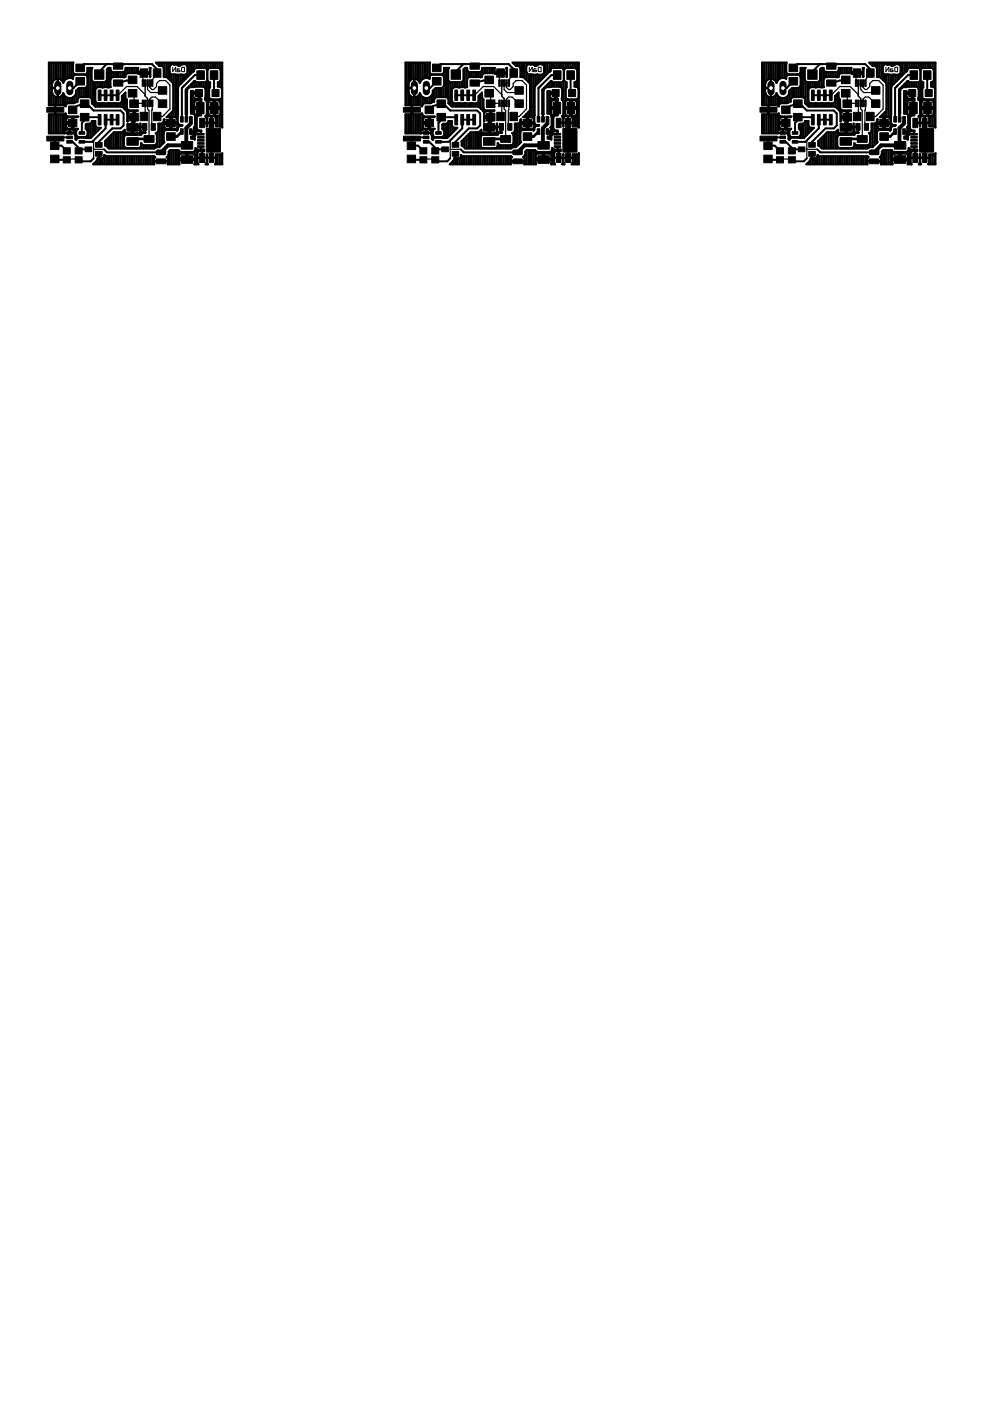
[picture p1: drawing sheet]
<svg xmlns="http://www.w3.org/2000/svg" width="210mm" height="297mm" viewBox="0 0 210 297" stroke-linecap="round" stroke-linejoin="round" font-family="sans-serif">
<g fill="#000" stroke="#000" stroke-width=".21">
<path d="M187.8 14.3v.9zM188.5 14.3v.9zM188.5 14.3l-.7 .9zM188.8 14.7v.5zM188.8 15.2h.4zM188.8 14.7l.1-.1zM188.9 14.6h.3zM189.2 15.2l.2-.2zM188.8 14.9h.4zM189.2 14.9l.2 .1zM189.7 14.4v.6zM189.7 14.4l.2-.1z"/>
<path d="M189.7 15l.2 .2zM189.9 14.3h.4zM190.3 14.3v.9zM189.9 15.2h.4z"/>
<path d="M184.4 31.9l.5-.1 1.4 .1v.8l-.4 .1-1.5-.1z" fill-rule="evenodd"/>
</g>
<g fill="#000" stroke="#000" stroke-width=".21">
<path d="M167.3 13.6h1.8v1.6h-1.8zM167.3 16.4h1.8v1.6h-1.8zM171.3 14.8h1.9v2h-1.9zM172 19.1h.6v2.2h-.6zM173.3 19.1h.6v2.2h-.6zM174.6 19.1h.6v2.2h-.6zM175.3 17h1.9v1.3h-1.9zM175.3 13.4h1.9v1.3h-1.9zM175.8 19.1h.6v2.2h-.6zM178.4 16.1h1.8v1.6h-1.8zM178.4 19h1.8v1.6h-1.8zM180.9 14.6h1.6v1.8h-1.6z"/>
<path d="M181.4 16.9h.2v1.4h-.2zM181.8 16.9h.3v1.4h-.3zM182.3 16.9h.3v1.4h-.3zM182.8 16.9h.3v1.4h-.3zM183.3 16.9h.3v1.4h-.3zM183.7 14.6h1.6v1.8h-1.6zM184.8 18.4h1.8v1.6h-1.8zM192.7 19h1.5v1.5h-1.5zM193 15h1.6v1.8h-1.6zM195.8 15h1.6v1.8h-1.6zM196.2 19h1.5v1.5h-1.5zM161.1 28.9h3.6v1h-3.6z"/>
<path d="M161.1 22.8h3.6v1h-3.6zM161.9 32.9h1.8v1.6h-1.8zM161.9 30.1h1.8v1.6h-1.8zM164.6 31.3h1.5v1.3h-1.5zM164.6 33.2h1.5v1.3h-1.5zM165.4 29.8h1.2v.6h-1.2zM165.4 28.8h1.2v.6h-1.2zM165.4 27.9h1.2v.6h-1.2zM165.7 22.5h1.8v1.6h-1.8zM165.7 25.3h1.8v1.6h-1.8zM167.2 31.3h1.4v1.3h-1.4zM167.2 33.2h1.4v1.3h-1.4z"/>
<path d="M168 27.9h1.2v.6h-1.2zM168 29.8h1.2v.6h-1.2zM168.3 24h1.8v1.7h-1.8zM168.3 21.2h1.8v1.6h-1.8zM169.3 31.2h1.4v1h-1.4zM171.5 32.1h1.4v1h-1.4zM171.5 30.2h1.4v1h-1.4zM172 24.3h.6v2.2h-.6zM173.3 24.3h.6v2.2h-.6zM174.6 24.3h.6v2.2h-.6zM175.8 24.3h.6v2.2h-.6zM178.1 29.2h2.4v1.6h-2.4z"/>
<path d="M178.1 26.2h2.4v1.6h-2.4zM178.7 21.2h1.8v1.6h-1.8zM178.7 24h1.8v1.7h-1.8zM180.9 23.8h1.6v1.8h-1.6zM181.4 21.2h.2v1.4h-.2zM181.5 26.2h.8v1.4h-.8zM181.8 28.7h2.1v1.5h-2.1zM181.8 21.2h.3v1.4h-.3zM182.3 21.2h.3v1.4h-.3zM182.8 21.2h.3v1.4h-.3zM183.3 26.2h.8v1.4h-.8zM183.3 21.2h.3v1.4h-.3z"/>
<path d="M183.7 23.8h1.6v1.8h-1.6zM184.4 33.7h1.9v1h-1.9zM184.8 21.2h1.8v1.6h-1.8zM186.5 28.2h1.9v1.6h-1.9zM186.5 25.3h1.9v1.6h-1.9zM189.5 24.7h.6v1.2h-.6zM189.5 27.3h.6v1.2h-.6zM189.7 30h2.4v1.6h-2.4zM189.7 33h2.4v1.6h-2.4zM190.5 24.7h.5v1.2h-.5zM191.4 24.7h.6v1.2h-.6zM191.4 27.3h.6v1.2h-.6z"/>
<path d="M192.9 21.7h1.6v2.4h-1.6zM193.1 28.3h1.4v.3h-1.4zM193.1 30.9h1.4v.3h-1.4zM193.1 29h1.4v.3h-1.4zM193.1 29.6h1.4v.3h-1.4zM193.1 30.2h1.4v.4h-1.4zM193.5 32.5h1.1v2h-1.1zM193.5 25.1h1.1v2h-1.1zM194.9 27.3h3v5h-3zM195.5 25.1h1.1v2h-1.1zM195.5 32.5h1.1v2h-1.1zM195.9 21.7h1.6v2.4h-1.6z"/>
</g>
<g fill="#000" stroke="#000" stroke-width=".42">
<path d="M161.6 13.3v9zM161.8 13.3v9zM162.2 13.3v9zM162.2 18.7v.8zM162.2 18.7h1.2zM162.2 17.8v.8zM162.3 17.6l-.1 .2zM162.2 19.5l.1 .2zM162.3 17.4v.2zM162.3 19.7v.2zM162.4 17.3l-.1 .1zM162.5 17.1l-.1 .2z"/>
<path d="M162.5 17.1l.2-.1zM162.5 13.3v3.8zM162.7 17l.1-.1zM162.8 16.9l.2-.1zM162.9 13.3v3.5zM163 16.8l.2-.1zM163.2 16.7h.2zM163.3 13.3v3.4zM163.4 18.7v1.9zM162.2 18.6h1.2zM163.4 16.7v1.9zM163.5 16.7v1.9z"/>
<path d="M163.6 16.7h.1zM163.7 13.3v3.4zM163.7 16.7l.2 .1zM163.9 16.8l.2 .1zM164 13.3v3.5zM164.1 16.9l.2 .1zM164.3 17l.1 .1zM164.4 17.1l.1 .2zM164.4 13.3v3.8zM164.5 17.3l.1 .1zM164.6 19.9l-.1 .2zM164.6 17.4v.2z"/>
<path d="M164.6 19.7v.2zM164.8 17.1l-.2 .5zM164.8 13.3v4zM164.8 17.1l.4-.4zM165.2 13.3v3.5zM165.2 16.7l.5-.2zM165.5 13.3v3.3zM165.7 16.5h.6zM165.9 13.3v3.2zM166.3 16.5l.4 .2zM166.3 13.3v3.2zM166.7 13.3v3.4z"/>
<path d="M166.7 13.5v1.8zM166.8 13.3l-.1 .2zM166.7 16.3v.4zM166.8 16.1l-.1 .2zM166.7 15.3l.1 .2zM161.6 13.3h5.2zM166.8 16.1l.2-.2zM166 18.7h.8zM166.8 15.5l.2 .2zM167 15.9l.2-.1zM167 15.7v.2zM167 15.7l.2 .1z"/>
<path d="M167.2 15.8h2zM167.4 19.2v.5zM167.4 19.7l-.2 .5zM167.4 19.2v2.5zM167.8 18.8v2zM167.4 19.2l.6-.6zM168.1 18.6v2zM168.2 17.2l-1.4 1.5zM168.5 18.6v2zM168.9 18.6v2zM169 13.6l-.8 .8zM169.2 15.8l.3 .1z"/>
<path d="M168 18.6h1.2zM169.3 18.6v2zM169.2 15.8l.3-.1zM169.5 15.9l.1 .2zM169.2 18.6l.3-.1zM169.6 15.5l-.1 .2zM169.6 16.1l.1 .2zM169.6 18.4l-.1 .1zM169.6 15.5v.6zM169.6 18.3v2.3zM169.7 14.4v.9zM169.7 15.3l-.1 .2z"/>
<path d="M169.7 16.3v1.9zM169.7 18.2l-.1 .2zM170 14.4v6.2zM170.4 14.4v6.3zM170.6 14.7v2.2zM170.7 14.5l-.1 .2zM170.6 16.9l.1 .2zM170.8 17.2v4.8zM169.7 14.4h1.1zM170.7 17.1l.2 .2zM170.9 17.3l.2 .1zM171.2 17.4v5z"/>
<path d="M171.5 18.8l-.1 .2zM171.5 17.4v1.4zM171.5 18.8l.2-.2zM171.7 18.6l.2-.1zM171.9 17.4v1.1zM171.9 18.5h.9zM172.3 15.2v.6zM172.3 17.4v1.1zM172.6 17.4v1.1zM172.8 18.5l.2 .1zM173 18.6l.2-.1zM173 17.4v1.2z"/>
<path d="M173.2 18.5h.8zM171.1 17.4h2.3zM173.4 17.4v1.1zM173.4 17.4l.2-.1zM173.8 17.1l-.2 .2zM173.8 17.1v1.4zM173.8 13.6l-1.5 1.6zM173.9 14.7v2.2zM173.9 16.9l-.1 .2zM174 18.5l.2 .1zM174.1 14.4v4.1zM174.2 14.4l-.3 .3z"/>
<path d="M174.2 18.6l.3-.1zM169 13.6h5.2zM173.8 13.6h.4zM174.2 14.4h.2zM174.5 18.5h.2zM174.5 14.4v4.1zM174.6 16.8v1.6zM174.7 16.6l-.1 .2zM174.6 14.4v.4zM174.4 14.4h.2zM174.6 18.4l.1 .1zM174.7 16.6l.2-.2z"/>
<path d="M174.6 14.8l.1 .2zM174.9 16.4l.2-.1zM174.7 15l.2 .2zM174.9 15.2v1.2zM175.1 16.3h2.3zM174.9 15.2l.2 .1zM175.3 15.3v1zM175.6 15.3v1zM174.2 13.6h1.6zM176 15.3v1zM176.3 13.9v.1zM175.8 13.6l.5 .4z"/>
<path d="M176.4 15.3v1zM176.8 15.3v1zM176.3 14h.7zM177.1 15.3v1zM177.4 16.3l.1 .1zM175.1 15.3h2.3zM177.4 13.6l-.4 .4zM177.5 16.4l.3-.1zM177.5 15.2v1.2zM177.5 19.9v3.1zM177.4 15.3l.2-.1zM177.8 15l-.2 .2z"/>
<path d="M177.8 19.6l-.7 .8zM177.8 16v.3zM177.9 15.8l-.1 .2zM177.8 14.4v.4zM177.8 14.8v.2zM177.9 14.4v1.4zM177.9 15.8l.2-.2zM176.3 17.6l1.8-.5zM178.1 15.6l.2-.1zM178.3 14.4v1.1zM178.3 15.5h2zM178.6 14.4v1.1z"/>
<path d="M179 14.4v1.1zM178.1 17.1h1.1zM179.3 16.9l-.1 .2zM179.4 14.4v1.1zM179.7 14.4v1.1zM180.1 14.4v1.1zM180.3 15.5l.3 .1zM180.5 14.5v.8zM180.5 14.4v.1zM177.8 14.4h2.7zM180.5 15.3v.3zM180.6 15.7h.9z"/>
<path d="M180 15.2h.7zM180.9 15.3v.4zM181.2 15.3v.4zM180.7 15.2l.8 .7zM181.5 15.3v.4zM180.5 15.3h1zM181.9 15.3v.4zM181.9 15.7h1.1zM182 15.3v.4zM182.4 15.3v.4zM182.7 15.3v.4zM182.9 14.4l.1 .1z"/>
<path d="M183 14.5v.8zM181.9 15.3h1.1zM183 15.7v.6zM183.1 16.2l-.1 .1zM183.1 14.5v1.7zM182.9 14.4h.2zM177.4 13.6h6zM184.3 13.3l.7 .7zM184.6 14.8l-.1 .7zM184.6 13.3v.3zM183.4 13.6l1.2 1.2zM185 14h.4z"/>
<path d="M185 13.3v.7zM185.4 13.3v.7zM185.4 14l.3 .1zM185.7 14.1l.1 .1zM185.7 13.3v.8zM185.8 14.2l.1 .3zM185.9 14.5v1.8zM185.9 16.3h.5zM186.1 13.3v3zM186.4 16.3l.3 .1zM186.5 13.3v3.1zM186.7 16.4l.2 .3z"/>
<path d="M186.9 13.3v3.3zM186.9 16.7l1 .9zM187.2 14.1v1zM187.3 13.9l-.1 .2zM187.2 13.3v.7zM187.2 15.5v1.5zM187.3 13.9l.2-.2zM187.5 13.7l.2-.1zM187.6 13.3v.4zM187.6 15.8v1.6zM187.7 13.6h.3zM187.9 17.6l.1 .3z"/>
<path d="M188 13.6l.1 .1zM188 17.9v.3zM188 18.2v5.1zM188 13.3v.3zM188 15.8v9zM188.1 15.8l.2 .1zM188.4 13.3v.3zM188.4 15.9v8.9zM188.3 15.9h.3zM188.7 13.3v.4zM188.7 15.9v9.2zM189 18.5v.3z"/>
<path d="M189.1 18.2l-.1 .3zM189.1 13.9h.2zM189.1 18.2l.7-.7zM189.1 13.3v.6zM189.1 15.9v2.3zM188.6 15.9h.5zM189.3 13.9l.2-.2zM189.1 15.9h.3zM189.5 13.3v.4zM189.5 15.8v2zM189.4 15.9l.1-.1zM189.5 13.7l.2-.1z"/>
<path d="M189.5 15.8l.2 .1zM189.7 13.6h.8zM189.8 18.7v6.6zM189.8 17.5l2.3-2.3zM189.9 13.3v.3zM189.9 15.9v1.5zM189.7 15.9h.3zM190.2 13.3v.3zM190.2 15.9v1.2zM190.3 18.2l-.4 .3zM189.8 18.7l.5-.5zM190 15.9h.5z"/>
<path d="M190.5 13.6l.2 .1zM190.6 19v5.2zM190.6 13.3v.4zM190.6 15.8v.9zM190.5 15.9l.2-.2zM190.7 13.7l.2 .2zM191 18.8l-.1 .3zM190.9 15.6l-.2 .1zM190.9 13.9l.1 .2zM190.9 18.6l-.3 .4zM191 15.1v.2zM191 15.3l-.1 .3z"/>
<path d="M191 14.1v.3zM191 14.4v.7zM191 13.3v3zM191 18.6v.3zM191.2 18.6l-.2 .2zM191.2 18.6l.3-.1zM191.3 13.3v2.6zM191.3 18.2v.4zM191.5 18.5h.4zM191.7 19.3v4.8zM191.7 13.3v2.3zM191.7 17.9v.6z"/>
<path d="M191.9 18.5h.4zM192.1 15.2l.2-.1zM192.1 13.3v1.9zM192.1 17.5v1zM192.1 19.3v4.8zM192.2 19.9h1zM192.2 19.3v.3zM191.7 19.3h.5zM192.3 18.5l.2-.1zM192.3 14.9v.2zM192.4 14.7l-.1 .2zM192.4 14.7l.2-.2z"/>
<path d="M190.9 18.6l1.5-1.4zM192.5 13.3v1.3zM192.5 17.2v1.2zM192.5 19.6v.3zM192.5 15.9l-2.2 2.3zM192.5 18.4h1.8zM192.6 14.5l.2-.1zM192.4 17.2l.2 .1zM192.8 14.4h1.9zM192.6 17.3l.2 .1zM192.8 13.3v1.1zM192.8 17.4v1z"/>
<path d="M192.8 19.6v.3zM193.2 13.3v1.1zM193.2 17.4v1zM193.2 19.6v.3zM193.2 19.9v1zM192.2 19.6h1zM193.4 19.7l.3 .3zM193.2 19.9h.4zM193.6 13.3v1.1zM193.6 17.4v1zM193.7 20v2.9zM193.6 15.8l.2 .1z"/>
<path d="M192.5 15.9h1.3zM194 13.3v1.1zM194 17.4v1zM194.3 18.4l.2 .1zM194.3 13.3v1.1zM194.3 17.4v1zM194.5 18.5l.2 .1zM194.7 14.4l.2 .1zM192.8 17.4h1.9zM194.7 18.6l.1 .3zM194.7 13.3v1.1zM194.7 17.4v1.3z"/>
<path d="M194.8 18.9v1.7zM194.9 14.5l.2 .2zM194.7 17.4l.2-.1zM195.1 14.7l.1 .2zM194.9 17.3l.2-.1zM195.1 13.3v1.5zM195.1 17.1v7.9zM195.2 14.9v2.1zM195.2 17l-.1 .2zM195.3 14.7l-.1 .2zM195.2 17l.1 .2zM195.3 14.7l.1-.2z"/>
<path d="M195.3 17.2l.1 .1zM195.4 14.5l.3-.1zM195.5 13.3v1.2zM195.5 17.4v4.1zM195.6 18.6v.3zM195.6 18.6l.2-.1zM195.4 17.3l.3 .1zM195.7 14.4h1.8zM195.8 17.4v1.1zM195.9 13.3v1.1zM196.2 13.3v1.1zM196.6 13.3v1.1z"/>
<path d="M196.6 19.4l.3 .3zM196.6 15.9v3.5zM197 13.3v1.1zM197.3 13.3v1.1zM197.4 17.4v1zM197.4 18.4h.4zM197.5 14.4l.2 .1zM197.7 13.3v1.2zM197.7 17.4v1zM197.5 17.4l.2-.1zM197.7 14.5l.2 .2zM197.8 18.4l.2 .1z"/>
<path d="M197.9 17.2l-.2 .1zM197.9 14.7l.1 .2zM198 14.9v2.1zM198 17l-.1 .2zM198 18.5l.2 .1zM198.1 13.3v5.2zM198.2 18.6l.1 .3zM198.3 18.9v1.7zM184.3 13.3h14zM161.6 24.2v4.1zM161.6 28.3h3.2zM161.6 22.3h1.3z"/>
<path d="M161.8 24.2v4.1zM162.2 24.2v4.1zM162.3 19.9l.1 .2zM162.4 20.1l.1 .1zM162.5 20.2v2.1zM162.5 24.2v4.1zM162.5 20.2l.2 .2zM162.7 20.4l.1 .1zM162.8 29.5v1.4zM162.9 30.9h1.4zM162.9 23.3v.9zM161.6 24.2h1.3z"/>
<path d="M162.9 22.3v.9zM162.9 20.5v2.7zM162.9 23.3v5zM162.8 29.5l.1-.1zM162.9 29.1v.3zM163 23.3v.9zM163 22.3v.9zM163 22.3h1.8zM162.8 20.5l.2 .1zM162.8 33.7l.2 .2zM163 20.6h.2zM163.3 20.6v1.7z"/>
<path d="M163.3 24.2v4.1zM163.2 20.6h.2zM163.5 18.7v1.9zM163.7 20.6v1.7zM163.7 24.2v4.1zM163.6 20.6h.1zM163.7 20.6h.2zM164 20.5v1.8zM164 24.2v4.1zM163.9 20.6l.2-.1zM164.1 20.5l.2-.1zM164.3 30.9l1.1 1.1z"/>
<path d="M164.4 20.2l-.1 .2zM164.4 20.2v2.1zM164.4 24.2v4.1zM164.5 20.1l-.1 .1zM163 24.2h1.8zM164.8 22.3l.1 .1zM164.8 20.1v2.2zM164.8 24.2v4.1zM164.6 19.7l.2 .5zM164.8 24.2h.1zM164.9 28.2h1.1zM164.9 27.9v.3z"/>
<path d="M164.9 27.7v.2zM164.9 22.4h.1zM165 27.6l-.1 .1zM164.9 24.2h.1zM165 27.6l.1-.1zM165 22.4l.1 .1zM165.1 24.1l-.1 .1zM165.1 24v.2zM165.1 22.4v.2zM165.2 22.1l-.1 .3zM165.2 20.5v1.8zM165.2 24.3v3.2z"/>
<path d="M165.2 27.5h.1zM165.1 24.2l.1 .2zM165.4 22l-.2 .1zM164.8 20.2l.4 .4zM165.3 26.3v.6zM165.3 26.3h1.1zM165.3 25.2v.7zM165.3 25.1v.1zM165.3 26.9v.2zM165.4 25l-.1 .1zM165.3 27.5h.7zM165.3 27.1l.1 .1z"/>
<path d="M165.4 25l.1-.1zM163 33.9h2.4zM165.2 24.4l.2 .2zM165.4 22l.2-.1zM165.4 27.2l.1 .1zM165.5 24.9h.1zM165.5 20.7v1.2zM165.5 24.7v.2zM165.5 25.9v.4zM165.5 27.3v.2zM165.5 27.3h.1zM165.6 24.9l.1-.1z"/>
<path d="M165.4 24.6l.2 .1zM165.6 21.9h1.3zM165.6 27.3h.1zM165.7 24.8h.7zM165.2 20.6l.5 .2zM165.9 20.8v1.1zM165.9 24.7v.1zM165.9 25.9v.4zM166 27.5v.7zM166 27.5h.6zM166 28.2h1zM162.9 29.1h3.1z"/>
<path d="M165.7 20.8h.6zM166.3 20.8v1.1zM166.3 24.7v.1zM166.3 25.9v.4zM166.4 26.3v1zM165.7 27.3h.7zM166.4 25.9v.4zM165.3 25.9h1.1zM166.4 24.8v1.1zM166.4 25.9h.4zM166.6 27.5h.1zM166 30.1h.6z"/>
<path d="M166.7 20.6v1.3zM166.7 24.7v1.2zM166.7 26.3v1.2zM166.7 27.5h.2zM166.3 20.8l.5-.2zM166.8 26.3v1zM166.4 26.3h.4zM166.8 24.8v1.1zM166.8 24.8h.8zM166.9 27.5v.1zM166.9 27.6l.1 .1zM167 27.7v.2z"/>
<path d="M167 27.9v.3zM167 28.2v.2zM167 20.3v1.5zM167 24.7v.1zM167 27.3v1.2zM167.1 28.5l.1 .2zM167.1 21.7h.1zM167.2 20.2l-.4 .4zM167.2 28.7v.8zM167.2 29.5l.2 .2zM167.2 21.7h.1zM167.3 21.7l.4-.1z"/>
<path d="M167.4 27.8v.8zM167.4 27.6v.2zM167.4 29.5v.2zM167.4 24.7v.1zM167.4 27.3v.4zM167.4 28.7v.9zM167.4 28.6v.2zM167.4 27.6l.2-.2zM167.4 29.5l.2-.2zM166.6 23.3l.8-.8zM166.8 27.3h.8zM167.4 28.8l.2 .2z"/>
<path d="M167.6 27.4l.1-.1zM167.6 29.3l.2-.1zM167.7 24.7v.1zM165.6 24.7h2.1zM167.7 21.1v.5zM167.7 20.8v.3zM167.6 27.3h.1zM167.7 20.8l.2-.1zM167.8 29v.2zM167.6 29l.2 .1zM167.8 29.2h1.5zM166.6 30.1l1.3 1.2z"/>
<path d="M167.9 31.3v.7zM167.9 31.7v.3zM167.9 20.7l.2-.1zM168.1 20.6h2.1zM168.1 29.1v.1zM167.9 33.9h.3zM168.5 29.1v.1zM168.2 33.9l.3 .3zM168.6 26.1v2.1zM168.9 29.1v.1zM167.4 22.5l1.8-.5zM169.2 25.5l-.6 .6z"/>
<path d="M169.2 24.8v.7zM169.3 29.1v.1zM167.8 29.1h1.5zM169.3 29.2l.2 .1zM169.4 26.4v.9zM169.4 27.3l.1 .1zM169.5 29.3h.9zM169.5 27.4l.2 .2zM169.3 29.1l.2-.1zM169.4 26.4l.1-.2zM169.6 26.2v1.3zM169.6 28.8v.5z"/>
<path d="M169.7 27.6l.1 .2zM169.5 29l.2-.2zM169.8 27.8v.8zM169.8 28.6l-.1 .2zM167.9 31.7h2.1zM170 26.2v3.1zM169.2 22l.9 .5zM169.5 26.2h.7zM170.2 20.6l.2 .1zM170.4 26.2v3.1zM170.2 26.2h.2zM170.4 20.7l.2 .1z"/>
<path d="M172.6 27.1l-2.2 2.2zM168.5 34.2h1.9zM170.6 26l-.2 .2zM170.6 20.8l.1 .3zM170.7 25.8l-.1 .2zM170.7 21.1v.8zM170.7 21.9l.7 .7zM168.6 30.1h2.1zM170.8 25.7v3.2zM171 34.8h12.9zM170.4 34.2l.7-.6zM170.7 30.1l.4-.3z"/>
<path d="M173.6 27.2l-2.5 2.6zM170.1 22.5l1 .9zM171.1 34.7l-.1 .1zM171.2 25.7v2.9zM171.2 34.6v.2zM171.4 22.6h5.6zM171.4 25.7v.9zM170.7 25.7h.7zM171.4 19v2.4zM171.5 21.6v1zM171.5 26.8v1.4zM171.5 34.3v.5z"/>
<path d="M171.4 26.6l.1 .2zM171.4 21.4l.1 .2zM171.5 26.8l.2 .2zM171.5 21.6l.2 .2zM171.8 34l-.7 .7zM171.9 33.6v.1zM171.9 33.7l-.1 .3zM171.9 21.9v.7zM171.9 27.1v.7zM171.9 33.6v1.2zM171.7 27l.2 .1zM171.7 21.8l.2 .1z"/>
<path d="M172.1 32.7v.9zM171.9 33.6h.2zM172.2 30.1v.6zM172.2 32.7v.9zM172.3 21.9v.7zM172.3 27.1v.3zM172.3 33.6v1.2zM172.3 25.4v.5zM172.3 24.8v.6zM169.2 24.8h3.1zM171.9 27.1h.7zM172.6 21.9v.7z"/>
<path d="M172.6 33.6v1.2zM171.9 21.9h.9zM172.2 33.6h.7zM172.8 21.9l.2-.1zM173 21.8v.8zM173 33.5v1.3zM172.9 33.6l.2-.1zM173 21.8l.2 .1zM173.2 33.4l-.1 .1zM173.3 33.3l-.1 .1zM173.3 33.2v.1zM173.3 32.9v.3z"/>
<path d="M173.4 21.9v.7zM173.4 32.9v1.9zM173.4 30l.1 .1zM173.3 32.9l.2 .1zM173.5 30.1v.8zM173.5 30.9l.3 .1zM173.6 25.4h1.3zM173.6 25.4v1.2zM173.6 26.6v.6zM172.3 20.2h1.3zM173.8 31l.5 .5zM173.8 21.9v.7z"/>
<path d="M173.8 29.6v1.4zM173.8 33.1v1.7zM173.5 33l.3 .1zM173.3 31.7l.6 .6zM173.2 21.9h.8zM174.1 21.8v.8zM174.1 29.3v2.1zM174.1 33.1v1.7zM174 21.9l.2-.1zM174.3 31.5h9.6zM174.2 21.8l.3 .1zM174.5 21.9v.7z"/>
<path d="M174.5 28.9v2.6zM174.5 33.1v1.7zM174.9 25.4h1.2zM173.6 20.2h1.3zM174.9 21.9v.7zM174.9 28.5v3zM174.9 33.1v1.7zM175 27.2l-2.8 2.9zM175.3 21.9v.7zM175.3 28.2v3.3zM175.3 33.1v1.7zM174.5 21.9h.8z"/>
<path d="M175.4 28l-2 2zM175.3 21.9l.2-.1zM175.6 21.9v.7zM175.6 28v3.5zM175.6 33.1v1.7zM175.5 21.8l.2 .1zM176 21.9v.7zM176 28v3.5zM176 33.1v1.7zM174.9 20.2h1.2zM176.4 21.9v.7zM176.4 28v3.5z"/>
<path d="M176.4 33.1v1.7zM175.7 21.9h.9zM175.4 28h1.2zM176.8 21.8v.8zM176.8 28v3.5zM176.8 33.1v1.7zM176.6 21.9l.2-.1zM176.8 23.4l.6 .7zM171.1 23.4h5.7zM175 27.2h1.8zM176.6 28h.4zM177 22.6l.2 .1z"/>
<path d="M176.8 21.8l.2-.2zM177.1 20.4v1zM177.1 21.4l-.1 .2zM177.1 20.3v2.4zM177.1 28v3.5zM177.1 33.1v1.7zM177 28l.2-.1zM177.2 22.7l.3 .3zM177.4 24.1v2.5zM177.4 26.6l-.6 .6zM177.5 23l.6 .6zM177.5 29.1v1.8z"/>
<path d="M177.6 28.8l-.1 .3zM177.5 27.6v3.9zM177.5 33.1v1.7zM177.5 30.9l.1 .2zM177.6 28.8l.2-.1zM177.7 27.5v.4zM177.2 27.9l.5-.4zM177.7 27.9v.1zM177.7 28l.1 .1zM177.6 31.1l.2 .2zM177.8 28.7l.2-.1zM177.8 19.6v1.1z"/>
<path d="M177.8 28.1v.1zM177.9 20.9v2.5zM177.9 28.2v.4zM177.9 31.3v.2zM177.9 33.1v1.7zM177.8 20.7l.1 .2zM177.8 28.2h.1zM178 28.6h1.5zM177.8 31.3l.2 .1zM177.9 28.2l.2 .1zM177.9 20.9l.2 .2zM178.1 23.6l.1 .3z"/>
<path d="M178.1 21.1v1.8zM178.2 23.9v.3zM178.2 24.2v1.5zM178.1 22.9l.1 .3zM178.3 23.2v2.5zM178.3 28.3v.3zM178.3 33.1v1.7zM178.3 25v.7zM178.3 25h1.1zM178.3 24v.6zM178.3 23.9v.1zM178.4 23.8l-.1 .1z"/>
<path d="M178.4 23.8l.1-.1zM178.2 23.2l.2 .1zM178.5 23.7l.1-.1zM178.6 23.6h.1zM178.4 23.3l.2 .1zM178.6 23.4v.2zM178.6 24.6v.4zM178.6 28.3v.3zM178.6 33.1v1.7zM178.7 23.6h.7zM179 23.4v.2zM179 24.6v.4z"/>
<path d="M179 28.3v.3zM179 33.1v1.7zM179.1 27.2v1.1zM178.1 28.3h1zM179.1 26.1v.7zM179.1 26.8h.4zM179.4 23.4v.2zM179.4 24.6v.4zM179.4 26.1v.7zM179.4 27.2v1.4zM179.4 33.1v1.7zM179.1 26.1h.3z"/>
<path d="M179.4 25v1.1zM178.3 24.6h1.1zM179.4 23.6v1zM179.4 24.6h.4zM179.5 26.8v.4zM179.5 27.2h1.5zM179.5 27.2v1.1zM179.1 27.2h.4zM179.5 25.7v1.1zM179.5 25.7h.3zM179.6 28.6h.3zM179.7 23.4v1.2z"/>
<path d="M179.7 25v.7zM179.7 26.8v.4zM179.7 28.3v.3zM179.7 33.1v1.7zM179.8 25v.7zM179.4 25h.4zM179.8 23.6v1zM179.8 23.6h.6zM179.9 28.6h.1zM180 28.6h1.2zM180.1 23.4v.2zM180.1 26.8v.4z"/>
<path d="M180.1 28.3v.3zM180.1 33.1v1.7zM180.4 23.5v.1zM178.6 23.4h1.8zM180.5 26.8v.4zM180.5 28.3v.3zM180.5 33.1v1.7zM179.5 28.3h1.1zM178 31.4h2.6zM180.6 28.3l.1-.1zM180.7 28.2h.1zM180.6 31.4l.3-.1z"/>
<path d="M180.9 26.8v.4zM180.9 28.1v.5zM180.9 31.3v.2zM180.9 33.1v1.7zM180.8 28.2l.1-.1zM181 28l-.1 .1zM181 26.2v.6zM179.5 26.8h1.5zM181 27.2v.7zM181 27.9v.1zM181 26.9v.8zM181 26.9h.9z"/>
<path d="M181 26.2v.7zM181 27.7v.1zM181 31.1l-.1 .2zM181 27.8l.1 .1zM181.1 30.4v.5zM181.1 30.9l-.1 .2zM181.2 28.4v.2zM181.1 27.9l.1 .1zM181.2 28.4l.2-.2zM181.2 30.4v.1zM181.2 28v.4zM181.2 30.5v1z"/>
<path d="M181.2 33.1v1.7zM181.2 28l.1 .1zM181.3 28.1h.1zM181.4 28.2l.2-.1zM181.2 30.5l.2 .2zM181.6 28.1h.5zM181.4 30.7l.2 .1zM181.6 30.8v.7zM181.6 33.1v1.7zM181.9 26.9v1.2zM181.4 28.1h.5zM182 30.8v.7z"/>
<path d="M182 33.1v1.7zM181.9 28.1h.2zM182.4 30.8v.7zM182.4 33.1v1.7zM182.7 30.8v.7zM182.7 33.1v1.7zM183.1 30.8v.7zM183.1 33.1v1.7zM183.5 30.8v.7zM183.5 33.1v1.7zM183.9 30.8v.7zM183.9 33.1v1.7z"/>
<path d="M183.9 34.2v.6zM183.9 34.2h1.4zM183.9 33.7v.5zM183.9 33.5v.2zM184 33.4l-.1 .1zM173.8 33.1h10.1zM183.9 31.5l.2-.2zM184.1 33.3l-.1 .1zM181.6 30.8h2.4zM183.9 33.1l.2 .2zM184.1 31.3l.3-.1zM184 30.8l.2-.1z"/>
<path d="M184.2 28.2l.2 .2zM184.3 30.6v.7zM184.4 28.4l.1 .2zM184.4 30.5l-.2 .2zM184.4 31.2h.6zM184.5 28.6v1.7zM184.5 30.3l-.1 .2zM184.3 28.2h.2zM184.6 28v3.2zM184.7 28l-.2 .2zM184.8 26.2v1.5zM184.8 27.7l-.1 .3z"/>
<path d="M185 26.2v5zM185 31.2l1-1zM173.9 32.3h11.5zM185.4 26.2v4.6zM185.4 34.2h1.4zM184.8 26.2h.6zM185.4 26.2l.3-.1zM185.7 26v4.5zM185.8 25.9l-.1 .2zM185.9 25.4v.3zM185.9 25.7l-.1 .2zM185.9 28v1.9z"/>
<path d="M186 27.8l-.1 .2zM186 30.2l.1-.1zM185.9 29.9l.1 .2zM186 27.8l.2-.2zM185.9 25.4l.2-.1zM186.1 26.3v.7zM186.1 26.3h1.2zM186.1 25.3v.6zM186.1 27v.1zM186.1 25.9v.4zM186.1 27.1v.6zM186.1 27.1l.1 .1z"/>
<path d="M186.2 27.6h.2zM186.2 27.2l.1 .1zM186.3 27.3h.1zM186.4 27.6h2.1zM186.4 27.3l.1 .1zM186.5 25.9v.4zM186.5 27.4v.2zM186.5 24.8h.8zM186.6 33.3l.1 .1zM186.7 33.4l.1 .1zM186.8 33.5v.2zM186.8 34.8h2.4z"/>
<path d="M186.8 33.7v.5zM186.8 34.2v.6zM186.8 33l-.2 .3zM186.9 24.5v.3zM186.9 25.9v.4zM186.9 27.4v.2zM186.9 32.9v1.9zM187 32.1v.6zM187 32.7l-.2 .3zM187.2 24.2v.6zM187.2 25.9v.4zM187.2 27.4v.2z"/>
<path d="M187.2 31.9v2.9zM187.3 31.8l-.3 .3zM187.3 24.8v1.1zM187.3 25.9h.3zM187.3 26.3v1.1zM186.5 27.4h.8zM187.3 25.9v.4zM186.1 25.9h1.2zM187.6 23.8v2.1zM187.6 26.3v1.3zM187.6 31.8v3zM187.6 24.8v1.1z"/>
<path d="M187.6 24.8h.8zM187.6 25.9v.4zM187.6 26.3h1.2zM187.6 26.3v1.1zM187.3 26.3h.3zM187.7 23.7l-1.1 1.1zM187.9 23.5l-.2 .2zM188 23.3l-.1 .2zM188 25.9v.4zM188 27.4v.2zM188 31.8v3zM188.4 25.9v.4z"/>
<path d="M188.4 27.4v.2zM188.4 31.8v3zM188.4 24.8l.1 .1zM187.6 27.4h.8zM188.5 27.6h.2zM188.5 24.9l.1 .1zM188.4 27.4l.1-.1zM188.6 25h.1zM188.5 27.3h.1zM188.7 25l.1 .1zM188.7 27.2l-.1 .1zM188.9 27.5l-.2 .2z"/>
<path d="M188.7 25.9v.4zM188.7 27.2v.5zM188.7 31.8v3zM188.8 25.1v.2zM188.8 27.1l-.1 .1zM188.8 25.3v.6zM187.6 25.9h1.2zM188.8 26.3v.7zM188.8 27v.1zM188.9 27.2v.3zM189 26.9l-.1 .3zM188.9 24.6v1.4z"/>
<path d="M189 24.4l-.1 .2zM189 18.8v5.6zM189 26.9l.2-.1zM188.9 26l.1 .2zM187.3 31.8h1.8zM189.1 26.4v.4zM189.1 31.9v2.9zM189.1 31.8v.2zM189.2 26.8l.2-.1zM189 26.2l.2 .2zM189.2 34v.7zM189.2 34h1.4z"/>
<path d="M189.2 33v.6zM189.2 32.8v.2zM189.2 34.7v.1zM189.4 32.6l-.1 .1zM189.1 32l.2 .1zM189.4 32.6h.1zM189.4 26.7h.4zM189.2 26.4l.2 .1zM189.5 32.6h.1zM189.5 26.5v.2zM189.5 32.2v.4zM189.5 33.6v.4z"/>
<path d="M189.3 32.1l.2 .1zM189.6 32.6h1zM189.9 26.6l-.1 .1zM189.4 26.5h.5zM189.9 32.2v.4zM189.9 33.6v.4zM190.2 32.2v.4zM190.2 33.6v.4zM190.6 24.2h.1zM190.6 32.2v.4zM190.6 33.6v.4zM189.2 33.6h1.4z"/>
<path d="M190.6 32.6v1zM190.6 33.6h.4zM190.7 24.2v.9zM190.7 24.2h.2zM190.9 19.1v5.1zM191 32.2v1.4zM191 32.6v1zM191 32.6h1.1zM191 33.6v.4zM191 34h1.5zM191.3 32.2v.4zM191.3 33.6v.4z"/>
<path d="M191.7 24.1h.4zM191.7 32.2v.4zM191.7 33.6v.4zM191.7 27.9h.7zM191.7 29v.4zM191.7 29.4h.5zM191.7 29h.3zM192.1 24.1l.2 .1zM192.1 32.6h.1zM192.1 32.2v.4zM192.1 33.6v.4zM192.1 28.9v.5z"/>
<path d="M192 29l.1-.1zM189.5 32.2h2.7zM192.2 29.4l.2 .1zM192.2 19.9v.6zM192.2 32.6h.1zM192.1 28.9l.1-.1zM192.2 20.5l.1 .2zM191.7 27.9l.6 .6zM192.3 20.7v.1zM192.3 24.2l.2 .1zM192.3 27l.1 .1zM192.3 28.8h-.1z"/>
<path d="M192.3 32.6l.1 .1zM192.4 27.1v.1zM192.4 28.7l-.1 .1zM192.3 20.8h.1zM192.2 32.2l.2-.1zM192.4 29.5l.1 .1zM192.4 27.2v.7zM192.4 27.9v.7zM192.4 28.6v.1zM192.4 23.1v1.1zM192.4 23.1h1.1zM192.4 21.7v1z"/>
<path d="M192.4 21.5v.2zM192.4 34.8h.9zM192.4 24.2v.1zM192.5 21.4l-.1 .1zM192.5 32v.8zM192.5 33.6v.4zM192.5 20.9v.6zM192.5 22.7v.4zM192.5 26.8v2.8zM192.5 32.8v.2zM192.5 29.5v.1zM192.5 28.8v.6z"/>
<path d="M192.6 28.6l-.1 .2zM192.4 20.8l.1 .1zM192.5 24.3l.1 .3zM192.5 33v.6zM191 33.6h1.5zM192.5 34v.7zM192.5 34.7v.1zM192.4 24.3l.1 .1zM192.5 21.4l.1-.1zM192.5 26.8l-.2 .2zM192.6 32l-.2 .1zM192.6 24.6v.3z"/>
<path d="M192.6 24.9l.1 .2zM192.5 24.4l.1 .1zM192.6 21.3h.1zM192.5 20.9h.1zM192.6 28.2v.3zM192.7 28.1l-.1 .1zM192.6 28.5h1.2zM192.3 28.5h.3zM192.7 31.4v.3zM192.7 31.7l-.1 .3zM192.7 25.1v.8zM192.7 25.9v.1z"/>
<path d="M192.7 28v.1zM192.6 24.5h.1zM192.7 21.3h.1zM192.7 26v.4zM192.7 26.4l-.2 .4zM192.7 31.4v.1zM192.7 28l.1-.1zM192.7 24.5l.1 .1zM192.8 21.3h.7zM192.7 31.5l.1 .1zM192.8 27.9h.1zM192.8 31.6v3.2z"/>
<path d="M192.8 20.9v.4zM192.8 22.7v.4zM192.8 24.6v3.3zM192.8 31.6l.1 .1zM192.9 27.9l.1-.1zM192.9 25v2.2zM193 24.7l-.1 .3zM192.9 31.7h.1zM193 27.8h.8zM192.9 27.2l.1 .2zM193 24.7l.2-.1zM193.1 33.5v1z"/>
<path d="M193.1 33.5h.9zM193.1 32.4v1zM193.1 32.3v.1zM193.1 34.5v.1zM193.2 32.2l.1-.1zM193 27.4l.2 .2zM192.8 24.6h.4zM193.2 31.7v.5zM193.2 20.9v.4zM193.2 22.7v.4zM193.2 27.6v.2zM192.6 20.9h.6z"/>
<path d="M193.2 34.7l.1 .1zM193.3 32.1l.1-.1zM193.4 32h.1zM193.2 27.6l.2 .1zM193.5 32h.5zM193.5 23.1v1.4zM193.5 24.5h.4zM193.5 22.7v.4zM192.4 22.7h1.1zM193.5 21.3v1.4zM193.5 22.7h.4zM193.6 19.9v1z"/>
<path d="M193.6 31.7v.3zM193.6 20.9v1.8zM193.6 23.1v1.4zM193.6 27.7v.1zM193.7 22.9v.8zM193.8 31.2v.5zM193 31.7h.8zM193.8 27.8v.5zM193.5 23.1h.4zM193.9 23.1v1.4zM193.9 21.3v1.4zM193.9 27.7v.1z"/>
<path d="M193.4 27.7h.5zM193.9 20.9v.4zM193.6 20.9h.3zM194 31.7v.3zM193.1 33.4h.9zM194 32v1.4zM194.1 32v1.4zM194.1 32h.4zM194.1 33.5h.9zM194.3 31.7v.3zM194.5 31.7v.3zM193.8 31.7h.7z"/>
<path d="M194.7 20.7v.4zM194.7 24.7h.1zM194.7 26.1h.3zM194.8 20.6l-.1 .1zM194.8 34.8h.5zM194.8 21.2l.2 .2zM194.8 24.7l.1 .1zM194.9 24.8l.1 .1zM194.9 34.7l-.1 .1zM195 24.9v.1zM195 21.4l.1 .2zM195 24.4l-.2 .2z"/>
<path d="M195 25v1zM194.7 26h.3zM195 26.1v.7zM195 33.5v1zM195 34.5v.1zM195 32.7v.7zM194.1 33.4h.9zM195.1 21.6v2.6zM195.1 24.2l-.1 .2zM195.1 26.1v.7zM195.1 26.1h.9zM195.1 25v1z"/>
<path d="M195.1 24.9v.1zM195.1 33.5v1zM195.1 33.5h.9zM195.1 32.7v.7zM195.1 34.5v.3zM195.2 24.8l-.1 .1zM195.1 34.5v.1zM195.2 24.8l.1-.1zM195.3 24.7l.1-.1zM195.2 34.7l.1 .1zM195.4 24.6h.1zM195.4 23.1v1.1z"/>
<path d="M195.4 23.1h1.1zM195.4 21.7v1zM195.4 21.5v.2zM195.4 24.2v.1zM195.5 21.4l-.1 .1zM195.5 22.7v.4zM195.5 24.3v.3zM195.5 24.6h.5zM195.4 24.3l.1 .1zM195.5 21.4l.1-.1zM195.6 18.9v1.7zM195.5 24.4l.1 .1z"/>
<path d="M195.6 21.3h.1zM195.6 20.6v.2zM195.6 24.5h.1zM195.7 21.3h.1zM195.7 24.5l.1 .1zM195.8 21.3h.7zM195.6 20.8l.2 .2zM195.9 21v.3zM195.9 22.7v.4zM195.1 26h.9zM196 24.6v1.4zM195.1 33.4h.9z"/>
<path d="M195.8 21l.2 .1zM196 29.4l.4 .4zM196 26.1v3.3zM196 30.2v3.3zM194.1 26.1h1.9zM196.1 24.6v1.4zM196.1 24.6h.5zM196.1 26.1h.9zM196.1 33.5h.9zM196.2 21.1v.2zM196.2 22.7v.4zM196.4 29.8l-.4 .4z"/>
<path d="M196.5 21.3v1.4zM196.5 22.7h.4zM196.5 23.1v1.5zM195.8 24.6h.7zM196.5 22.7v.4zM195.4 22.7h1.1zM196.6 21.1v1.6zM196.6 23.1v1.5zM196.6 24.6h.1zM196.7 24.6l.1 .1zM196.8 34.8h1.5zM196.8 24.7l.1 .1z"/>
<path d="M196.9 21.3v1.4zM196.9 21.3h.6zM196.9 22.7v.4zM196.9 23.1h1zM196.9 23.1v1.5zM196.5 23.1h.4zM196.9 24.8l.1 .1zM196.9 34.7l-.1 .1zM197 24.9v.1zM197 21.1v.2zM197 22.7v.4zM197 24.6v.3z"/>
<path d="M197 34.6v.2zM197 25v1zM196.1 26h.9zM197 26.1v.7zM197 26.8h1zM197 33.5v1zM197 34.5v.1zM197 32.7v.7zM196.1 33.4h.9zM197.3 21.1v.2zM197.3 22.7v.4zM197.3 24.6v2.2z"/>
<path d="M197.3 32.7v2.1zM197.5 21.3h.2zM196.9 24.6h.6zM197.5 24.6l.2-.1zM197.7 21.1v.2zM197.7 22.7v.4zM197.7 24.5v2.3zM197.7 32.7v2.1zM197.7 21.3l.1 .1zM196 21.1h1.8zM197.8 21.4l.1 .1zM197.8 24.4l-.1 .1z"/>
<path d="M197.9 21.5v.2zM197.9 24.3l-.1 .1zM197.9 21.7v1zM196.9 22.7h1zM197.9 23.1v1.1zM197.9 24.2v.1zM198 26.8h.1zM197.8 21.1l.2-.1zM197 32.7h1zM198.1 20.9v5.9zM198.1 32.7v2.1zM198.1 26.8l.1 .1z"/>
<path d="M198 32.7h.1zM198 21l.2-.2zM198.2 26.9l.1 .1zM198.1 32.7l.1-.1zM198.3 20.6l-.1 .2zM198.3 32.6h-.1zM198.3 13.3v13.8zM198.3 32.5v2.3z"/>
</g>
<g fill="#000">
<circle cx="188.1" cy="15.8" r=".21"/>
<circle cx="188.1" cy="13.7" r=".21"/>
<circle cx="189.3" cy="13.9" r=".21"/>
<circle cx="189.5" cy="13.7" r=".21"/>
<circle cx="189.7" cy="13.6" r=".21"/>
<circle cx="192.4" cy="17.2" r=".21"/>
<circle cx="165.2" cy="28.2" r=".21"/>
<circle cx="165.5" cy="28.2" r=".21"/>
<circle cx="165.9" cy="28.2" r=".21"/>
<circle cx="166" cy="28.2" r=".21"/>
<circle cx="166.3" cy="28.2" r=".21"/>
<circle cx="166.7" cy="28.2" r=".21"/>
<circle cx="167.7" cy="24.7" r=".21"/>
<circle cx="179.6" cy="28.6" r=".21"/>
<circle cx="186.6" cy="24.8" r=".21"/>
<circle cx="190.7" cy="25.1" r=".21"/>
<circle cx="191.7" cy="27.9" r=".21"/>
<circle cx="192.1" cy="27.9" r=".21"/>
<circle cx="192.5" cy="24.3" r=".21"/>
<circle cx="192.7" cy="28.5" r=".21"/>
<circle cx="193.8" cy="28.3" r=".21"/>
<circle cx="193.8" cy="31.2" r=".21"/>
</g>
<g fill="#000" stroke="#000" stroke-width=".25">
<path d="M178.1 18.4l-1.9 1.8zM179.3 19.8l-.3 .3zM178.1 18.4h2.2zM181.5 15.9v1.7zM181.7 15.5l-.2 .4zM182.5 17.6v1.4zM183 17.6v.9zM182.5 19l.6 .6zM183 18.5l.4 .5zM183.5 16.9v.7zM183.4 19h.4zM184.4 17.7v.7z"/>
<path d="M183.8 19l.6-.6zM184.5 15.5l-1 1.4zM185 17.1l-.6 .6zM183.1 19.6h2zM185.1 19.6l.6-.4zM186.3 17.1l.9 .9zM185 17.1h1.3zM187.2 18v5.1zM165.5 33.7l-.1 .2zM167.9 33.7h.2zM165.5 33.7h2.4zM171.1 29.8v1.9z"/>
<path d="M171.1 31.7v1.9zM171.1 31.7h2.2zM179 25.5l.6-.7zM179.6 20.1v1.9zM179.3 19.8l.3 .3zM179.7 21.9l-.1 .1zM179.7 21.9h1.8zM182 21.9v2.4zM182 24.3l-.3 .4zM180.3 18.4l1.7 1.7zM182 20.1v.2zM182.5 21.9v1.2z"/>
<path d="M182.5 23.1l.3 .3zM182.8 23.4v6.1zM183.4 23.4v2.7zM183.4 26.1l.3 .3zM183 21l.4-.4zM183.5 21.9v1.4zM183.5 23.3l-.1 .1zM183.5 26.4l.2 .5zM183.7 26.4v.5zM183.4 20.6h.8zM184.2 20.6l1.5 1.4zM185 21.5l.7 .7z"/>
<path d="M185.7 22v.2zM184.5 24.7h1.2zM186 24.4l-.3 .3zM187.2 23.1l-1.2 1.3z"/>
</g>
<path d="M181.7 15.5l-.2 .2v.2" fill="none" stroke="#000" stroke-width=".25"/>
<path d="M179.6 24.8l-.3 2.2zM186.8 30.8l-1.4 1.5zM190.7 27.2v3zM186.8 30.8h4.1zM191.7 26.2l-1 1z" fill="#000" stroke="#000" stroke-width=".83"/>
<path d="M167.9 33.7v.2zM179.9 29.5h2.9zM187.4 29h1.3zM189.8 27.9l-1.1 1.1zM190.7 30.2l.2 .2zM190.9 30.4v.4zM192.6 24.7v3.8zM193.7 23.7l-1.1 1z" fill="#000" stroke="#000" stroke-width=".57"/>
<path d="M191.7 25.3v.9z" fill="#000" stroke="#000" stroke-width=".72"/>
<path d="M182 17.6v2.7zM182 20.3v.1zM182 20.4l.5 .5zM182.5 20.9v1zM183 21v.9z" fill="#000" stroke="#000" stroke-width=".3"/>
<path d="M179.9 29.5h-.4l-.2 .5" fill="none" stroke="#000" stroke-width=".57"/>
<path d="M163.5 17.9v1.5z" fill="#000" stroke="#000" stroke-width="1.5"/>
<circle cx="163.5" cy="18.7" r=".51" fill="#fff" stroke="#000" stroke-width=".21"/>
<path d="M166 17.9v1.5z" fill="#000" stroke="#000" stroke-width="1.5"/>
<circle cx="166" cy="18.7" r=".51" fill="#fff" stroke="#000" stroke-width=".21"/>
<g fill="#000" stroke="#000" stroke-width=".21">
<path d="M112.2 14.3v.9zM112.9 14.3v.9zM112.9 14.3l-.7 .9zM113.2 14.7v.5zM113.2 15.2h.4zM113.2 14.7l.1-.1zM113.3 14.6h.3zM113.6 15.2l.2-.2zM113.2 14.9h.4zM113.6 14.9l.2 .1zM114.1 14.4v.6zM114.1 14.4l.2-.1z"/>
<path d="M114.1 15l.2 .2zM114.3 14.3h.4zM114.7 14.3v.9zM114.3 15.2h.4z"/>
<path d="M108.8 31.9l.4-.1 1.5 .1v.8l-.5 .1-1.4-.1z" fill-rule="evenodd"/>
</g>
<g fill="#000" stroke="#000" stroke-width=".21">
<path d="M91.7 13.6h1.8v1.6h-1.8zM91.7 16.4h1.8v1.6h-1.8zM95.7 14.8h1.9v2h-1.9zM96.4 19.1h.6v2.2h-.6zM97.7 19.1h.6v2.2h-.6zM99 19.1h.6v2.2h-.6zM99.7 17h1.9v1.3h-1.9zM99.7 13.4h1.9v1.3h-1.9zM100.2 19.1h.6v2.2h-.6zM102.8 16.1h1.8v1.6h-1.8zM102.8 19h1.8v1.6h-1.8zM105.3 14.6h1.6v1.8h-1.6z"/>
<path d="M105.7 16.9h.3v1.4h-.3zM106.2 16.9h.3v1.4h-.3zM106.7 16.9h.3v1.4h-.3zM107.2 16.9h.3v1.4h-.3zM107.7 16.9h.3v1.4h-.3zM108.1 14.6h1.6v1.8h-1.6zM109.2 18.4h1.8v1.6h-1.8zM117.1 19h1.5v1.5h-1.5zM117.3 15h1.7v1.8h-1.7zM120.2 15h1.6v1.8h-1.6zM120.6 19h1.4v1.5h-1.4zM85.5 28.9h3.6v1h-3.6z"/>
<path d="M85.5 22.8h3.6v1h-3.6zM86.3 32.9h1.8v1.6h-1.8zM86.3 30.1h1.8v1.6h-1.8zM89 31.3h1.5v1.3h-1.5zM89 33.2h1.5v1.3h-1.5zM89.8 29.8h1.2v.6h-1.2zM89.8 28.8h1.2v.6h-1.2zM89.8 27.9h1.2v.6h-1.2zM90.1 22.5h1.8v1.6h-1.8zM90.1 25.3h1.8v1.6h-1.8zM91.5 31.3h1.5v1.3h-1.5zM91.5 33.2h1.5v1.3h-1.5z"/>
<path d="M92.4 27.9h1.2v.6h-1.2zM92.4 29.8h1.2v.6h-1.2zM92.6 24h1.9v1.7h-1.9zM92.6 21.2h1.9v1.6h-1.9zM93.7 31.2h1.4v1h-1.4zM95.9 32.1h1.4v1h-1.4zM95.9 30.2h1.4v1h-1.4zM96.4 24.3h.6v2.2h-.6zM97.7 24.3h.6v2.2h-.6zM99 24.3h.6v2.2h-.6zM100.2 24.3h.6v2.2h-.6zM102.5 29.2h2.4v1.6h-2.4z"/>
<path d="M102.5 26.2h2.4v1.6h-2.4zM103.1 21.2h1.8v1.6h-1.8zM103.1 24h1.8v1.7h-1.8zM105.3 23.8h1.6v1.8h-1.6zM105.7 21.2h.3v1.4h-.3zM105.9 26.2h.8v1.4h-.8zM106.1 28.7h2.2v1.5h-2.2zM106.2 21.2h.3v1.4h-.3zM106.7 21.2h.3v1.4h-.3zM107.2 21.2h.3v1.4h-.3zM107.7 26.2h.8v1.4h-.8zM107.7 21.2h.3v1.4h-.3z"/>
<path d="M108.1 23.8h1.6v1.8h-1.6zM108.8 33.7h1.9v1h-1.9zM109.2 21.2h1.8v1.6h-1.8zM110.9 28.2h1.9v1.6h-1.9zM110.9 25.3h1.9v1.6h-1.9zM113.9 24.7h.5v1.2h-.5zM113.9 27.3h.5v1.2h-.5zM114 30h2.5v1.6h-2.5zM114 33h2.5v1.6h-2.5zM114.8 24.7h.6v1.2h-.6zM115.8 24.7h.6v1.2h-.6zM115.8 27.3h.6v1.2h-.6z"/>
<path d="M117.3 21.7h1.6v2.4h-1.6zM117.5 28.3h1.4v.3h-1.4zM117.5 30.9h1.4v.3h-1.4zM117.5 29h1.4v.3h-1.4zM117.5 29.6h1.4v.3h-1.4zM117.5 30.2h1.4v.4h-1.4zM117.9 32.5h1.1v2h-1.1zM117.9 25.1h1.1v2h-1.1zM119.3 27.3h3v5h-3zM119.9 25.1h1v2h-1zM119.9 32.5h1v2h-1zM120.2 21.7h1.7v2.4h-1.7z"/>
</g>
<g fill="#000" stroke="#000" stroke-width=".42">
<path d="M86 13.3v9zM86.2 13.3v9zM86.5 13.3v9zM86.6 18.7v.8zM86.6 18.7h1.2zM86.6 17.8v.8zM86.7 17.6l-.1 .2zM86.6 19.5l.1 .2zM86.7 17.4v.2zM86.7 19.7v.2zM86.8 17.3l-.1 .1zM86.9 17.1l-.1 .2z"/>
<path d="M86.9 17.1l.2-.1zM86.9 13.3v3.8zM87.1 17l.1-.1zM87.2 16.9l.2-.1zM87.3 13.3v3.5zM87.4 16.8l.2-.1zM87.6 16.7h.2zM87.7 13.3v3.4zM87.8 18.7v1.9zM86.6 18.6h1.2zM87.8 16.7v1.9zM87.9 16.7v1.9z"/>
<path d="M87.9 16.7h.2zM88.1 13.3v3.4zM88.1 16.7l.2 .1zM88.3 16.8l.2 .1zM88.4 13.3v3.5zM88.5 16.9l.1 .1zM88.6 17l.2 .1zM88.8 17.1l.1 .2zM88.8 13.3v3.8zM88.9 17.3l.1 .1zM89 19.9l-.1 .2zM89 17.4v.2z"/>
<path d="M89 19.7v.2zM89.2 17.1l-.2 .5zM89.2 13.3v4zM89.2 17.1l.4-.4zM89.6 13.3v3.5zM89.6 16.7l.5-.2zM89.9 13.3v3.3zM90.1 16.5h.6zM90.3 13.3v3.2zM90.7 16.5l.4 .2zM90.7 13.3v3.2zM91.1 13.3v3.4z"/>
<path d="M91.1 13.5v1.8zM91.2 13.3l-.1 .2zM91.1 16.3v.4zM91.2 16.1l-.1 .2zM91.1 15.3l.1 .2zM86 13.3h5.2zM91.2 16.1l.2-.2zM90.4 18.7h.8zM91.2 15.5l.2 .2zM91.4 15.9l.2-.1zM91.4 15.7v.2zM91.4 15.7l.2 .1z"/>
<path d="M91.6 15.8h2zM91.8 19.2v.5zM91.8 19.7l-.3 .5zM91.8 19.2v2.5zM92.2 18.8v2zM91.8 19.2l.5-.6zM92.5 18.6v2zM92.6 17.2l-1.4 1.5zM92.9 18.6v2zM93.3 18.6v2zM93.4 13.6l-.8 .8zM93.6 15.8l.3 .1z"/>
<path d="M92.3 18.6h1.3zM93.7 18.6v2zM93.6 15.8l.3-.1zM93.9 15.9l.1 .2zM93.6 18.6l.3-.1zM94 15.5l-.1 .2zM94 16.1l.1 .2zM94 18.4l-.1 .1zM94 15.5v.6zM94 18.3v2.3zM94.1 14.4v.9zM94.1 15.3l-.1 .2z"/>
<path d="M94.1 16.3v1.9zM94.1 18.2l-.1 .2zM94.4 14.4v6.2zM94.8 14.4v6.3zM95 14.7v2.2zM95.1 14.5l-.1 .2zM95 16.9l.1 .2zM95.2 17.2v4.8zM94.1 14.4h1.1zM95.1 17.1l.2 .2zM95.3 17.3l.2 .1zM95.5 17.4v5z"/>
<path d="M95.9 18.8l-.1 .2zM95.9 17.4v1.4zM96.1 18.6l-.2 .2zM96.1 18.6l.2-.1zM96.3 17.4v1.1zM96.3 18.5h.9zM96.6 15.2v.6zM96.7 17.4v1.1zM97 17.4v1.1zM97.2 18.5l.2 .1zM97.4 18.6l.2-.1zM97.4 17.4v1.2z"/>
<path d="M97.6 18.5h.8zM95.5 17.4h2.3zM97.8 17.4v1.1zM97.8 17.4l.2-.1zM98.1 17.1l-.1 .2zM98.1 17.1v1.4zM98.2 13.6l-1.6 1.6zM98.3 14.7v2.2zM98.3 16.9l-.2 .2zM98.4 18.5l.2 .1zM98.5 14.4v4.1zM98.3 14.7l.3-.3z"/>
<path d="M98.6 18.6l.2-.1zM93.4 13.6h5.2zM98.2 13.6h.4zM98.6 14.4h.2zM98.8 18.5h.3zM98.9 14.4v4.1zM99 16.8v1.6zM99.1 16.6l-.1 .2zM99 14.4v.4zM98.8 14.4h.2zM99 18.4l.1 .1zM99.1 16.6l.2-.2z"/>
<path d="M99 14.8l.1 .2zM99.3 16.4l.2-.1zM99.1 15l.2 .2zM99.3 15.2v1.2zM99.5 16.3h2.2zM99.3 15.2l.2 .1zM99.7 15.3v1zM100 15.3v1zM98.6 13.6h1.6zM100.4 15.3v1zM100.7 13.9l-.1 .1zM100.2 13.6l.4 .4z"/>
<path d="M100.8 15.3v1zM101.2 15.3v1zM100.6 14h.8zM101.5 15.3v1zM101.7 16.3l.2 .1zM99.5 15.3h2.2zM101.8 13.6l-.4 .4zM101.9 16.4l.3-.1zM101.9 15.2v1.2zM101.9 19.9v3.1zM101.7 15.3l.3-.1zM102.1 15l-.1 .2z"/>
<path d="M102.2 19.6l-.7 .8zM102.2 16v.3zM102.3 15.8l-.1 .2zM102.2 14.4v.4zM102.2 14.8l-.1 .2zM102.3 14.4v1.4zM102.3 15.8l.2-.2zM100.6 17.6l1.8-.5zM102.5 15.6l.2-.1zM102.7 14.4v1.1zM102.7 15.5h2zM103 14.4v1.1z"/>
<path d="M103.4 14.4v1.1zM102.4 17.1h1.2zM103.7 16.9l-.1 .2zM103.8 14.4v1.1zM104.1 14.4v1.1zM104.5 14.4v1.1zM104.7 15.5l.3 .1zM104.9 14.5v.8zM104.9 14.4v.1zM102.2 14.4h2.7zM104.9 15.3v.3zM105 15.7h.9z"/>
<path d="M104.3 15.2h.8zM105.3 15.3v.4zM105.6 15.3v.4zM105.1 15.2l.8 .7zM105.9 15.3v.4zM104.9 15.3h1zM106.3 15.3v.4zM106.3 15.7h1.1zM106.4 15.3v.4zM106.8 15.3v.4zM107.1 15.3v.4zM107.3 14.4l.1 .1z"/>
<path d="M107.4 14.5v.8zM106.3 15.3h1.1zM107.4 15.7v.6zM107.5 16.2l-.1 .1zM107.5 14.5v1.7zM107.3 14.4h.2zM101.8 13.6h6zM108.7 13.3l.7 .7zM109 14.8l-.1 .7zM109 13.3v.3zM107.8 13.6l1.2 1.2zM109.4 14h.4z"/>
<path d="M109.4 13.3v.7zM109.8 13.3v.7zM109.8 14l.3 .1zM110.1 14.1l.1 .1zM110.1 13.3v.8zM110.2 14.2l.1 .3zM110.3 14.5v1.8zM110.3 16.3h.5zM110.5 13.3v3zM110.8 16.3l.3 .1zM110.9 13.3v3.1zM111.1 16.4l.2 .3z"/>
<path d="M111.3 13.3v3.3zM111.3 16.7l1 .9zM111.6 14.1v1zM111.7 13.9l-.1 .2zM111.6 13.3v.7zM111.6 15.5v1.5zM111.7 13.9l.2-.2zM111.9 13.7l.2-.1zM112 13.3v.4zM112 15.8v1.6zM112.1 13.6h.3zM112.3 17.6l.1 .3z"/>
<path d="M112.4 13.6l.1 .1zM112.4 17.9v.3zM112.4 18.2v5.1zM112.4 13.3v.3zM112.4 15.8v9zM112.5 15.8l.2 .1zM112.8 13.3v.3zM112.8 15.9v8.9zM112.7 15.9h.3zM113.1 13.3v.4zM113.1 15.9v9.2zM113.4 18.5v.3z"/>
<path d="M113.5 18.2l-.1 .3zM113.5 13.9h.2zM113.5 18.2l.7-.7zM113.5 13.3v.6zM113.5 15.9v2.3zM113 15.9h.5zM113.7 13.9l.2-.2zM113.5 15.9h.3zM113.9 13.3v.4zM113.9 15.8v2zM113.8 15.9l.1-.1zM113.9 13.7l.2-.1z"/>
<path d="M113.9 15.8l.2 .1zM114.1 13.6h.7zM114.2 18.7v6.6zM114.2 17.5l2.3-2.3zM114.3 13.3v.3zM114.3 15.9v1.5zM114.1 15.9h.3zM114.6 13.3v.3zM114.6 15.9v1.2zM114.3 18.5l.4-.3zM114.7 18.2l-.5 .5zM114.4 15.9h.4z"/>
<path d="M114.8 13.6l.3 .1zM115 19v5.2zM115 13.3v.4zM115 15.8v.9zM114.8 15.9l.3-.2zM115.1 13.7l.2 .2zM115.4 18.8l-.1 .3zM115.3 15.6l-.2 .1zM115.3 13.9l.1 .2zM115.3 18.6l-.3 .4zM115.4 15.1v.2zM115.4 15.3l-.1 .3z"/>
<path d="M115.4 14.1v.3zM115.4 14.4v.7zM115.4 13.3v3zM115.4 18.6v.3zM115.4 18.8l.2-.2zM115.6 18.6l.3-.1zM115.7 13.3v2.6zM115.7 18.2v.4zM115.9 18.5h.3zM116.1 19.3v4.8zM116.1 13.3v2.3zM116.1 17.9v.6z"/>
<path d="M116.2 18.5h.5zM116.5 15.2l.2-.1zM116.5 13.3v1.9zM116.5 17.5v1zM116.5 19.3v4.8zM116.6 19.9h1zM116.6 19.3v.3zM116.1 19.3h.5zM116.7 18.5l.2-.1zM116.7 14.9v.2zM116.8 14.7l-.1 .2zM116.8 14.7l.2-.2z"/>
<path d="M116.8 17.2l-1.5 1.4zM116.9 13.3v1.3zM116.9 17.2v1.2zM116.9 19.6v.3zM116.9 15.9l-2.2 2.3zM116.9 18.4h1.8zM117 14.5l.2-.1zM116.8 17.2l.2 .1zM117.2 14.4h1.9zM117 17.3l.2 .1zM117.2 13.3v1.1zM117.2 17.4v1z"/>
<path d="M117.2 19.6v.3zM117.6 13.3v1.1zM117.6 17.4v1zM117.6 19.6v.3zM117.6 19.9v1zM116.6 19.6h1zM117.8 19.7l.3 .3zM117.6 19.9h.4zM118 13.3v1.1zM118 17.4v1zM118.1 20v2.9zM118 15.8l.2 .1z"/>
<path d="M116.9 15.9h1.3zM118.4 13.3v1.1zM118.4 17.4v1zM118.7 18.4l.2 .1zM118.7 13.3v1.1zM118.7 17.4v1zM118.9 18.5l.2 .1zM119.1 14.4l.2 .1zM117.2 17.4h1.9zM119.1 18.6l.1 .3zM119.1 13.3v1.1zM119.1 17.4v1.3z"/>
<path d="M119.2 18.9v1.7zM119.3 14.5l.2 .2zM119.1 17.4l.2-.1zM119.5 14.7v.2zM119.5 17.2l-.2 .1zM119.5 13.3v1.5zM119.5 17.1v7.9zM119.5 14.9v2.1zM119.5 17v.2zM119.6 14.9v2.1zM119.7 14.7l-.1 .2zM119.6 17l.1 .2z"/>
<path d="M119.7 14.7l.1-.2zM119.7 17.2l.1 .1zM119.8 14.5l.3-.1zM119.9 13.3v1.2zM119.9 17.4v4.1zM120 18.6l-.1 .3zM120 18.6l.2-.1zM119.8 17.3l.3 .1zM120.1 14.4h1.8zM120.2 17.4v1.1zM120.2 13.3v1.1zM120.6 13.3v1.1z"/>
<path d="M121 13.3v1.1zM121 19.4l.3 .3zM121 15.9v3.5zM121.4 13.3v1.1zM121.7 13.3v1.1zM121.8 17.4v1zM121.8 18.4h.4zM121.9 14.4l.2 .1zM122.1 13.3v1.2zM122.1 17.4v1zM121.9 17.4l.2-.1zM122.1 14.5l.2 .2z"/>
<path d="M122.2 18.4l.2 .1zM122.3 17.2l-.2 .1zM122.3 14.7l.1 .2zM122.4 14.9v2.1zM122.4 17l-.1 .2zM122.4 18.5l.2 .1zM122.5 13.3v5.2zM122.6 18.6l.1 .3zM122.7 18.9v1.7zM108.7 13.3h14zM86 24.2v4.1zM86 28.3h3.2z"/>
<path d="M86 22.3h1.3zM86.2 24.2v4.1zM86.5 24.2v4.1zM86.7 19.9l.1 .2zM86.8 20.1l.1 .1zM86.9 20.2v2.1zM86.9 24.2v4.1zM86.9 20.2l.2 .2zM87.1 20.4l.1 .1zM87.2 29.5v1.4zM87.2 30.9h1.4zM87.3 23.3v.9z"/>
<path d="M86 24.2h1.3zM87.3 22.3v.9zM87.3 20.5v2.7zM87.3 23.3v5zM87.3 29.4l-.1 .1zM87.3 29.1v.3zM87.4 23.3v.9zM87.4 22.3v.9zM87.4 22.3h1.8zM87.2 20.5l.2 .1zM87.2 33.7l.2 .2zM87.4 20.6h.2z"/>
<path d="M87.7 20.6v1.7zM87.7 24.2v4.1zM87.6 20.6h.2zM87.9 18.7v1.9zM88.1 20.6v1.7zM88.1 24.2v4.1zM87.9 20.6h.2zM88.1 20.6h.2zM88.4 20.5v1.8zM88.4 24.2v4.1zM88.3 20.6l.2-.1zM88.5 20.5l.1-.1z"/>
<path d="M88.6 30.9l1.2 1.1zM88.8 20.2l-.2 .2zM88.8 20.2v2.1zM88.8 24.2v4.1zM88.9 20.1l-.1 .1zM87.4 24.2h1.8zM89.2 22.3l.1 .1zM89.2 20.1v2.2zM89.2 24.2v4.1zM89 19.7l.2 .5zM89.2 24.2h.1zM89.3 28.2h1.1z"/>
<path d="M89.3 27.9v.3zM89.3 27.7v.2zM89.3 22.4h.1zM89.4 27.6l-.1 .1zM89.3 24.2h.1zM89.4 27.6l.1-.1zM89.4 22.4l.1 .1zM89.5 24.1l-.1 .1zM89.5 24v.2zM89.5 22.4v.2zM89.6 22.1l-.1 .3zM89.6 20.5v1.8z"/>
<path d="M89.6 24.3v3.2zM89.6 27.5h.1zM89.5 24.2l.1 .2zM89.6 22.1l.2-.1zM89.2 20.2l.4 .4zM89.7 26.3v.6zM89.7 26.3h1.1zM89.7 25.2v.7zM89.7 25.1v.1zM89.7 26.9v.2zM89.8 25l-.1 .1zM89.7 27.5h.7z"/>
<path d="M89.7 27.1l.1 .1zM89.8 25l.1-.1zM87.4 33.9h2.4zM89.6 24.4l.2 .2zM89.8 22l.2-.1zM89.8 27.2l.1 .1zM89.9 24.9h.1zM89.9 20.7v1.2zM89.9 24.7v.2zM89.9 25.9v.4zM89.9 27.3v.2zM89.9 27.3h.1z"/>
<path d="M90 24.9l.1-.1zM89.8 24.6l.2 .1zM90 21.9h1.3zM90 27.3h.1zM90.1 24.8h.7zM89.6 20.6l.5 .2zM90.3 20.8v1.1zM90.3 24.7v.1zM90.3 25.9v.4zM90.4 27.5v.7zM90.4 27.5h.6zM90.4 28.2h1z"/>
<path d="M87.3 29.1h3.1zM90.1 20.8h.6zM90.7 20.8v1.1zM90.7 24.7v.1zM90.7 25.9v.4zM90.8 26.3v1zM90.1 27.3h.7zM90.8 25.9v.4zM89.7 25.9h1.1zM90.8 24.8v1.1zM90.8 25.9h.4zM91 27.5h.1z"/>
<path d="M90.4 30.1h.6zM91.1 20.6v1.3zM91.1 24.7v1.2zM91.1 26.3v1.2zM91.1 27.5h.1zM90.7 20.8l.5-.2zM91.2 26.3v1zM90.8 26.3h.4zM91.2 24.8v1.1zM91.2 24.8h.8zM91.2 27.5l.1 .1zM91.3 27.6l.1 .1z"/>
<path d="M91.4 27.7v.2zM91.4 27.9v.3zM91.4 28.2v.2zM91.4 20.3v1.5zM91.4 24.7v.1zM91.4 27.3v1.2zM91.5 28.5l.1 .2zM91.5 21.7h.1zM91.5 20.2l-.3 .4zM91.6 28.7v.8zM91.6 29.5l.2 .2zM91.6 21.7h.1z"/>
<path d="M91.7 21.7l.4-.1zM91.8 27.8v.8zM91.8 27.6v.2zM91.8 29.5v.2zM91.8 24.7v.1zM91.8 27.3v.4zM91.8 28.7v.9zM91.8 28.6v.2zM91.8 27.6l.2-.2zM91.8 29.5l.2-.2zM91 23.3l.8-.8zM91.2 27.3h.8z"/>
<path d="M91.8 28.8l.2 .2zM92 27.4l.1-.1zM92 29.3l.2-.1zM92.1 24.7v.1zM90 24.7h2.1zM92.1 21.1v.5zM92.1 20.8v.3zM92 27.3h.1zM92.1 20.8l.2-.1zM92.2 29v.2zM92 29l.2 .1zM92.2 29.2h1.5z"/>
<path d="M91 30.1l1.3 1.2zM92.3 31.3v.7zM92.3 31.7v.3zM92.3 20.7l.2-.1zM92.5 20.6h2.1zM92.5 29.1v.1zM92.3 33.9h.3zM92.9 29.1v.1zM92.6 33.9l.3 .3zM93 26.1v2.1zM93.3 29.1v.1zM91.8 22.5l1.8-.5z"/>
<path d="M93.6 25.5l-.6 .6zM93.6 24.8v.7zM93.7 29.1v.1zM92.2 29.1h1.5zM93.7 29.2l.2 .1zM93.8 26.4v.9zM93.8 27.3l.1 .1zM93.9 29.3h.9zM93.9 27.4l.2 .2zM93.7 29.1l.2-.1zM93.9 26.2l-.1 .2zM94 26.2v1.3z"/>
<path d="M94 28.8v.5zM94.1 27.6l.1 .2zM93.9 29l.2-.2zM94.2 27.8v.8zM94.2 28.6l-.1 .2zM92.3 31.7h2.1zM94.4 26.2v3.1zM93.6 22l.9 .5zM93.9 26.2h.7zM94.6 20.6l.2 .1zM94.8 26.2v3.1zM94.6 26.2h.2z"/>
<path d="M94.8 20.7l.2 .1zM97 27.1l-2.2 2.2zM92.9 34.2h1.9zM95 26l-.2 .2zM95 20.8l.1 .3zM95.1 25.8l-.1 .2zM95.1 21.1v.8zM95.1 21.9l.7 .7zM93 30.1h2.1zM95.2 25.7v3.2zM95.4 34.8h12.9zM94.8 34.2l.7-.6z"/>
<path d="M95.1 30.1l.4-.3zM98 27.2l-2.5 2.6zM94.5 22.5l1 .9zM95.5 34.7l-.1 .1zM95.5 25.7v2.9zM95.5 34.6v.2zM95.8 22.6h5.5zM95.8 25.7v.9zM95.1 25.7h.7zM95.8 19v2.4zM95.9 21.6v1zM95.9 26.8v1.4z"/>
<path d="M95.9 34.3v.5zM95.8 26.6l.1 .2zM95.8 21.4l.1 .2zM95.9 26.8l.2 .2zM95.9 21.6l.2 .2zM96.2 34l-.7 .7zM96.3 33.6v.1zM96.3 33.7l-.1 .3zM96.3 21.9v.7zM96.3 27.1v.7zM96.3 33.6v1.2zM96.1 27l.2 .1z"/>
<path d="M96.1 21.8l.2 .1zM96.5 32.7v.9zM96.3 33.6h.2zM96.6 30.1v.6zM96.6 32.7v.9zM96.7 21.9v.7zM96.7 27.1v.3zM96.7 33.6v1.2zM96.7 25.4v.5zM96.7 24.8v.6zM93.6 24.8h3.1zM96.3 27.1h.7z"/>
<path d="M97 21.9v.7zM97 33.6v1.2zM96.3 21.9h.9zM96.6 33.6h.7zM97.2 21.9l.2-.1zM97.4 21.8v.8zM97.4 33.5v1.3zM97.3 33.6l.1-.1zM97.4 21.8l.2 .1zM97.6 33.4l-.1 .1zM97.7 33.3l-.1 .1zM97.7 33.2v.1z"/>
<path d="M97.7 32.9v.3zM97.8 21.9v.7zM97.8 32.9v1.9zM97.8 30l.1 .1zM97.7 32.9l.2 .1zM97.9 30.1v.8zM97.9 30.9l.2 .1zM98 25.4h1.3zM98 25.4v1.2zM98 26.6v.6zM96.7 20.2h1.3zM98.1 31l.6 .5z"/>
<path d="M98.1 21.9v.7zM98.1 29.6v1.4zM98.1 33.1v1.7zM97.9 33l.3 .1zM97.7 31.7l.6 .6zM97.6 21.9h.8zM98.5 21.8v.8zM98.5 29.3v2.1zM98.5 33.1v1.7zM98.4 21.9l.2-.1zM98.7 31.5h9.6zM98.6 21.8l.2 .1z"/>
<path d="M98.9 21.9v.7zM98.9 28.9v2.6zM98.9 33.1v1.7zM99.3 25.4h1.2zM98 20.2h1.3zM99.3 21.9v.7zM99.3 28.5v3zM99.3 33.1v1.7zM99.4 27.2l-2.8 2.9zM99.7 21.9v.7zM99.7 28.2v3.3zM99.7 33.1v1.7z"/>
<path d="M98.8 21.9h.9zM99.8 28l-2 2zM99.7 21.9l.2-.1zM100 21.9v.7zM100 28v3.5zM100 33.1v1.7zM99.9 21.8l.2 .1zM100.4 21.9v.7zM100.4 28v3.5zM100.4 33.1v1.7zM99.3 20.2h1.2zM100.8 21.9v.7z"/>
<path d="M100.8 28v3.5zM100.8 33.1v1.7zM100.1 21.9h.9zM99.8 28h1.2zM101.2 21.8v.8zM101.2 28v3.5zM101.2 33.1v1.7zM101 21.9l.2-.1zM101.2 23.4l.6 .7zM95.5 23.4h5.7zM99.4 27.2h1.8zM101 28h.3z"/>
<path d="M101.3 22.6l.3 .1zM101.2 21.8l.2-.2zM101.5 20.4v1zM101.5 21.4l-.1 .2zM101.5 20.3v2.4zM101.5 28v3.5zM101.5 33.1v1.7zM101.3 28l.3-.1zM101.6 22.7l.3 .3zM101.8 24.1v2.5zM101.8 26.6l-.6 .6zM101.9 23l.6 .6z"/>
<path d="M101.9 29.1v1.8zM102 28.8l-.1 .3zM101.9 27.6v3.9zM101.9 33.1v1.7zM101.9 30.9l.1 .2zM102 28.8l.2-.1zM102.1 27.5v.4zM102.1 27.5l-.5 .4zM102.1 27.9v.1zM102.1 28v.1zM102 31.1l.2 .2zM102.2 28.7l.2-.1z"/>
<path d="M102.2 19.6v1.1zM102.1 28.1l.1 .1zM102.3 20.9v2.5zM102.3 28.2v.4zM102.3 31.3v.2zM102.3 33.1v1.7zM102.2 20.7l.1 .2zM102.2 28.2h.1zM102.4 28.6h1.5zM102.2 31.3l.2 .1zM102.3 28.2l.1 .1zM102.3 20.9l.2 .2z"/>
<path d="M102.5 23.6l.1 .3zM102.5 21.1v1.8zM102.6 23.9v.3zM102.6 24.2v1.5zM102.5 22.9l.1 .3zM102.7 23.2v2.5zM102.7 28.3v.3zM102.7 33.1v1.7zM102.7 25v.7zM102.7 25h1.1zM102.7 24v.6zM102.7 23.9v.1z"/>
<path d="M102.8 23.8l-.1 .1zM102.8 23.8v-.1zM102.6 23.2l.2 .1zM102.8 23.7l.2-.1zM103 23.6h.1zM102.8 23.3l.2 .1zM103 23.4v.2zM103 24.6v.4zM103 28.3v.3zM103 33.1v1.7zM103.1 23.6h.7zM103.4 23.4v.2z"/>
<path d="M103.4 24.6v.4zM103.4 28.3v.3zM103.4 33.1v1.7zM103.5 27.2v1.1zM102.4 28.3h1.1zM103.5 26.1v.7zM103.5 26.8h.4zM103.8 23.4v.2zM103.8 24.6v.4zM103.8 26.1v.7zM103.8 27.2v1.4zM103.8 33.1v1.7z"/>
<path d="M103.5 26.1h.3zM103.8 25v1.1zM102.7 24.6h1.1zM103.8 23.6v1zM103.8 24.6h.4zM103.9 26.8v.4zM103.9 27.2h1.5zM103.9 27.2v1.1zM103.5 27.2h.4zM103.9 25.7v1.1zM103.9 25.7h.3zM104 28.6h.2z"/>
<path d="M104.1 23.4v1.2zM104.1 25v.7zM104.1 26.8v.4zM104.1 28.3v.3zM104.1 33.1v1.7zM104.2 25v.7zM103.8 25h.4zM104.2 23.6v1zM104.2 23.6h.6zM104.2 28.6h.2zM104.4 28.6h1.2zM104.5 23.4v.2z"/>
<path d="M104.5 26.8v.4zM104.5 28.3v.3zM104.5 33.1v1.7zM104.8 23.5v.1zM103 23.4h1.8zM104.9 26.8v.4zM104.9 28.3v.3zM104.9 33.1v1.7zM103.9 28.3h1.1zM102.4 31.4h2.6zM105 28.3l.1-.1zM105.1 28.2h.1z"/>
<path d="M105 31.4l.3-.1zM105.3 26.8v.4zM105.3 28.1v.5zM105.3 31.3v.2zM105.3 33.1v1.7zM105.2 28.2l.1-.1zM105.3 28v.1zM105.4 26.2v.6zM103.9 26.8h1.5zM105.4 27.2v.7zM105.4 27.9l-.1 .1zM105.4 26.9v.8z"/>
<path d="M105.4 26.9h.9zM105.4 26.2v.7zM105.4 27.7v.1zM105.4 31.1l-.1 .2zM105.4 27.8l.1 .1zM105.5 30.4v.5zM105.5 30.9l-.1 .2zM105.6 28.4v.2zM105.5 27.9l.1 .1zM105.6 28.4l.2-.2zM105.6 30.4v.1zM105.6 28v.4z"/>
<path d="M105.6 30.5v1zM105.6 33.1v1.7zM105.6 28l.1 .1zM105.7 28.1h.1zM105.8 28.2l.2-.1zM105.6 30.5l.2 .2zM106 28.1h.5zM105.8 30.7l.2 .1zM106 30.8v.7zM106 33.1v1.7zM106.3 26.9v1.2zM105.8 28.1h.5z"/>
<path d="M106.4 30.8v.7zM106.4 33.1v1.7zM106.3 28.1h.2zM106.8 30.8v.7zM106.8 33.1v1.7zM107.1 30.8v.7zM107.1 33.1v1.7zM107.5 30.8v.7zM107.5 33.1v1.7zM107.9 30.8v.7zM107.9 33.1v1.7zM108.3 30.8v.7z"/>
<path d="M108.3 33.1v1.7zM108.3 34.2v.6zM108.3 34.2h1.4zM108.3 33.7v.5zM108.3 33.5v.2zM108.4 33.4l-.1 .1zM98.2 33.1h10.1zM108.3 31.5l.2-.2zM108.4 33.4l.1-.1zM106 30.8h2.4zM108.3 33.1l.2 .2zM108.5 31.3l.3-.1z"/>
<path d="M108.4 30.8l.2-.1zM108.6 28.2l.2 .2zM108.6 30.6v.7zM108.8 28.4l.1 .2zM108.8 30.5l-.2 .2zM108.8 31.2h.6zM108.9 28.6v1.7zM108.9 30.3l-.1 .2zM108.7 28.2h.2zM109 28v3.2zM109.1 28l-.2 .2zM109.2 26.2v1.5z"/>
<path d="M109.2 27.7l-.1 .3zM109.4 26.2v5zM109.4 31.2l1-1zM98.3 32.3h11.4zM109.8 26.2v4.6zM109.8 34.2h1.4zM109.2 26.2h.6zM109.8 26.2l.3-.1zM110.1 26v4.5zM110.2 25.9l-.1 .2zM110.3 25.4v.3zM110.3 25.7l-.1 .2z"/>
<path d="M110.3 28v1.9zM110.4 27.8l-.1 .2zM110.4 30.2l.1-.1zM110.3 29.9l.1 .2zM110.4 27.8l.2-.2zM110.3 25.4l.2-.1zM110.5 26.3v.7zM110.5 26.3h1.2zM110.5 25.3v.6zM110.5 27v.1zM110.5 25.9v.4zM110.5 27.1v.6z"/>
<path d="M110.5 27.1l.1 .1zM110.6 27.6h.2zM110.6 27.2l.1 .1zM110.7 27.3h.1zM110.8 27.6h2.1zM110.8 27.3l.1 .1zM110.9 25.9v.4zM110.9 27.4v.2zM110.9 24.8h.8zM111 33.3l.1 .1zM111.1 33.4l.1 .1zM111.2 33.5v.2z"/>
<path d="M111.2 34.8h2.4zM111.2 33.7v.5zM111.2 34.2v.6zM111.2 33l-.2 .3zM111.3 24.5v.3zM111.3 25.9v.4zM111.3 27.4v.2zM111.3 32.9v1.9zM111.4 32.1v.6zM111.4 32.7l-.2 .3zM111.6 24.2v.6zM111.6 25.9v.4z"/>
<path d="M111.6 27.4v.2zM111.6 31.9v2.9zM111.7 31.8l-.3 .3zM111.7 24.8v1.1zM111.7 25.9h.3zM111.7 26.3v1.1zM110.9 27.4h.8zM111.7 25.9v.4zM110.5 25.9h1.2zM112 23.8v2.1zM112 26.3v1.3zM112 31.8v3z"/>
<path d="M112 24.8v1.1zM112 24.8h.8zM112 25.9v.4zM112 26.3h1.2zM112 26.3v1.1zM111.7 26.3h.3zM112.1 23.7l-1.1 1.1zM112.3 23.5l-.2 .2zM112.4 23.3l-.1 .2zM112.4 25.9v.4zM112.4 27.4v.2zM112.4 31.8v3z"/>
<path d="M112.8 25.9v.4zM112.8 27.4v.2zM112.8 31.8v3zM112.8 24.8l.1 .1zM112 27.4h.8zM112.9 27.6h.2zM112.9 24.9l.1 .1zM112.8 27.4l.1-.1zM113 25h.1zM112.9 27.3h.1zM113.1 25l.1 .1zM113.1 27.2l-.1 .1z"/>
<path d="M113.1 27.7l.2-.2zM113.1 25.9v.4zM113.1 27.2v.5zM113.1 31.8v3zM113.2 25.1v.2zM113.2 27.1l-.1 .1zM113.2 25.3v.6zM112 25.9h1.2zM113.2 26.3v.7zM113.2 27v.1zM113.3 27.2v.3zM113.4 26.9l-.1 .3z"/>
<path d="M113.3 24.6v1.4zM113.4 24.4l-.1 .2zM113.4 18.8v5.6zM113.4 26.9l.2-.1zM113.3 26l.1 .2zM111.7 31.8h1.8zM113.5 26.4v.4zM113.5 31.9v2.9zM113.5 31.8v.2zM113.6 26.8l.2-.1zM113.4 26.2l.2 .2zM113.6 34v.7z"/>
<path d="M113.6 34h1.4zM113.6 33v.6zM113.6 32.8v.2zM113.6 34.7v.1zM113.8 32.6l-.1 .1zM113.5 32l.2 .1zM113.8 32.6h.1zM113.8 26.7h.4zM113.6 26.4l.2 .1zM113.9 32.6h.1zM113.9 26.5v.2zM113.9 32.2v.4z"/>
<path d="M113.9 33.6v.4zM113.7 32.1l.2 .1zM114 32.6h1zM114.3 26.6l-.1 .1zM113.8 26.5h.5zM114.3 32.2v.4zM114.3 33.6v.4zM114.6 32.2v.4zM114.6 33.6v.4zM115 24.2h.1zM115 32.2v.4zM115 33.6v.4z"/>
<path d="M113.6 33.6h1.4zM115 32.6v1zM115 33.6h.4zM115.1 24.2v.9zM115.1 24.2h.2zM115.3 19.1v5.1zM115.4 32.2v1.4zM115.4 32.6v1zM115.4 32.6h1.1zM115.4 33.6v.4zM115.4 34h1.5zM115.7 32.2v.4z"/>
<path d="M115.7 33.6v.4zM116.1 24.1h.4zM116.1 32.2v.4zM116.1 33.6v.4zM116.1 27.9h.7zM116.1 29v.4zM116.1 29.4h.5zM116.1 29h.3zM116.5 24.1l.2 .1zM116.5 32.6h.1zM116.5 32.2v.4zM116.5 33.6v.4z"/>
<path d="M116.5 28.9v.5zM116.4 29l.1-.1zM113.9 32.2h2.7zM116.6 29.4l.2 .1zM116.6 19.9v.6zM116.6 32.6h.1zM116.5 28.9l.1-.1zM116.6 20.5v.2zM116.1 27.9l.5 .6zM116.6 20.7l.1 .1zM116.7 24.2l.2 .1zM116.7 27l.1 .1z"/>
<path d="M116.7 28.8h-.1zM116.7 32.6l.1 .1zM116.8 27.1v.1zM116.8 28.7l-.1 .1zM116.7 20.8h.1zM116.6 32.2l.2-.1zM116.8 29.5l.1 .1zM116.8 27.2v.7zM116.8 27.9v.7zM116.8 28.6v.1zM116.8 23.1v1.1zM116.8 23.1h1.1z"/>
<path d="M116.8 21.7v1zM116.8 21.5v.2zM116.8 34.8h.9zM116.8 24.2v.1zM116.9 21.4l-.1 .1zM116.9 32v.8zM116.9 33.6v.4zM116.9 20.9v.6zM116.9 22.7v.4zM116.9 26.8v2.8zM116.9 32.8v.2zM116.9 29.5v.1z"/>
<path d="M116.9 28.8v.6zM117 28.6l-.1 .2zM116.8 20.8l.1 .1zM116.9 24.3l.1 .3zM116.9 33v.6zM115.4 33.6h1.5zM116.9 34v.7zM116.9 34.7v.1zM116.8 24.3l.1 .1zM116.9 21.4l.1-.1zM116.9 26.8l-.2 .2zM117 32l-.2 .1z"/>
<path d="M117 24.6v.3zM117 24.9v.2zM116.9 24.4l.1 .1zM117 21.3h.1zM116.9 20.9h.1zM117 28.2v.3zM117.1 28.1l-.1 .1zM117 28.5h1.2zM116.6 28.5h.4zM117 31.4v.3zM117 31.7v.3zM117 25.1v.8z"/>
<path d="M117 25.9l.1 .1zM117.1 28v.1zM117 24.5h.1zM117.1 21.3h.1zM117.1 26v.4zM117.1 26.4l-.2 .4zM117.1 31.4v.1zM117.1 28l.1-.1zM117.1 24.5l.1 .1zM117.2 21.3h.7zM117.1 31.5l.1 .1zM117.2 27.9h.1z"/>
<path d="M117.2 31.6v3.2zM117.2 20.9v.4zM117.2 22.7v.4zM117.2 24.6v3.3zM117.2 31.6l.1 .1zM117.3 27.9l.1-.1zM117.3 25v2.2zM117.4 24.7l-.1 .3zM117.3 31.7h.1zM117.4 27.8h.8zM117.3 27.2l.1 .2zM117.6 24.6l-.2 .1z"/>
<path d="M117.5 33.5v1zM117.5 33.5h.9zM117.5 32.4v1zM117.5 32.3v.1zM117.5 34.5v.1zM117.6 32.2l.1-.1zM117.4 27.4l.2 .2zM117.2 24.6h.4zM117.6 31.7v.5zM117.6 20.9v.4zM117.6 22.7v.4zM117.6 27.6v.2z"/>
<path d="M117 20.9h.6zM117.6 34.7l.1 .1zM117.7 32.1l.1-.1zM117.8 32h.1zM117.6 27.6l.2 .1zM117.9 32h.5zM117.9 23.1v1.4zM117.9 24.5h.4zM117.9 22.7v.4zM116.8 22.7h1.1zM117.9 21.3v1.4zM117.9 22.7h.4z"/>
<path d="M118 19.9v1zM118 31.7v.3zM118 20.9v1.8zM118 23.1v1.4zM118 27.7v.1zM118.1 22.9v.8zM118.2 31.2v.5zM117.4 31.7h.8zM118.2 27.8v.5zM117.9 23.1h.4zM118.3 23.1v1.4zM118.3 21.3v1.4z"/>
<path d="M118.3 27.7v.1zM117.8 27.7h.5zM118.3 20.9v.4zM118 20.9h.3zM118.4 31.7v.3zM117.5 33.4h.9zM118.4 32v1.4zM118.5 32v1.4zM118.5 32h.4zM118.5 33.5h.9zM118.7 31.7v.3zM118.9 31.7v.3z"/>
<path d="M118.2 31.7h.7zM119.1 20.7v.4zM119.1 24.7h.1zM119.1 26.1h.3zM119.2 20.6l-.1 .1zM119.2 34.8h.5zM119.2 21.2l.2 .2zM119.2 24.7l.1 .1zM119.3 24.8l.1 .1zM119.3 34.7l-.1 .1zM119.4 24.9v.1zM119.4 21.4l.1 .2z"/>
<path d="M119.4 24.4l-.2 .2zM119.4 25v1zM119.1 26h.3zM119.4 26.1v.7zM119.4 33.5v1zM119.4 34.5v.1zM119.4 32.7v.7zM118.5 33.4h.9zM119.5 21.6v2.6zM119.5 24.2l-.1 .2zM119.5 26.1v.7zM119.5 26.1h.9z"/>
<path d="M119.5 25v1zM119.5 24.9v.1zM119.5 33.5v1zM119.5 33.5h.9zM119.5 32.7v.7zM119.5 34.5v.3zM119.6 24.8l-.1 .1zM119.5 34.5v.1zM119.7 24.7l-.1 .1zM119.7 24.7l.1-.1zM119.6 34.7l.1 .1zM119.8 24.6h.1z"/>
<path d="M119.8 23.1v1.1zM119.8 23.1h1.1zM119.8 21.7v1zM119.8 21.5v.2zM119.8 24.2v.1zM119.9 21.4l-.1 .1zM119.9 22.7v.4zM119.9 24.3v.3zM119.9 24.6h.5zM119.8 24.3l.1 .1zM119.9 21.4l.1-.1zM119.9 18.9v1.7z"/>
<path d="M119.9 24.4l.1 .1zM120 21.3h.1zM119.9 20.6l.1 .2zM120 24.5h.1zM120.1 21.3h.1zM120.1 24.5l.1 .1zM120.2 21.3h.7zM120 20.8l.2 .2zM120.2 21v.3zM120.2 22.7v.4zM119.5 26h.9zM120.4 24.6v1.4z"/>
<path d="M119.5 33.4h.9zM120.2 21l.2 .1zM120.4 29.4l.4 .4zM120.4 26.1v3.3zM120.4 30.2v3.3zM118.4 26.1h2zM120.5 24.6v1.4zM120.5 24.6h.5zM120.5 26.1h.9zM120.5 33.5h.9zM120.6 21.1v.2zM120.6 22.7v.4z"/>
<path d="M120.8 29.8l-.4 .4zM120.9 21.3v1.4zM120.9 22.7h.4zM120.9 23.1v1.5zM120.2 24.6h.7zM120.9 22.7v.4zM119.8 22.7h1.1zM121 21.1v1.6zM121 23.1v1.5zM121 24.6h.1zM121.1 24.6l.1 .1zM121.2 34.8h1.5z"/>
<path d="M121.2 24.7l.1 .1zM121.3 21.3v1.4zM121.3 21.3h.6zM121.3 22.7v.4zM121.3 23.1h1zM121.3 23.1v1.5zM120.9 23.1h.4zM121.3 24.8l.1 .1zM121.3 34.7l-.1 .1zM121.4 24.9v.1zM121.4 21.1v.2zM121.4 22.7v.4z"/>
<path d="M121.4 24.6v.3zM121.4 34.6v.2zM121.4 25v1zM120.5 26h.9zM121.4 26.1v.7zM121.4 26.8h1zM121.4 33.5v1zM121.4 34.5v.1zM121.4 32.7v.7zM120.5 33.4h.9zM121.7 21.1v.2zM121.7 22.7v.4z"/>
<path d="M121.7 24.6v2.2zM121.7 32.7v2.1zM121.9 21.3h.1zM121.3 24.6h.6zM121.9 24.6l.1-.1zM122.1 21.1v.2zM122.1 22.7v.4zM122.1 24.5v2.3zM122.1 32.7v2.1zM122.1 21.3l.1 .1zM120.4 21.1h1.8zM122.2 21.4l.1 .1z"/>
<path d="M122.2 24.4l-.1 .1zM122.3 21.5v.2zM122.3 24.3l-.1 .1zM122.3 21.7v1zM121.3 22.7h1zM122.3 23.1v1.1zM122.3 24.2v.1zM122.4 26.8h.1zM122.2 21.1l.2-.1zM121.4 32.7h1zM122.5 20.9v5.9zM122.5 32.7v2.1z"/>
<path d="M122.5 26.8l.1 .1zM122.4 32.7h.1zM122.6 20.8l-.2 .2zM122.6 26.9l.1 .1zM122.5 32.7l.1-.1zM122.7 20.6l-.1 .2zM122.7 32.6h-.1zM122.7 13.3v13.8zM122.7 32.5v2.3z"/>
</g>
<g fill="#000">
<circle cx="112.5" cy="15.8" r=".21"/>
<circle cx="112.5" cy="13.7" r=".21"/>
<circle cx="113.7" cy="13.9" r=".21"/>
<circle cx="113.9" cy="13.7" r=".21"/>
<circle cx="114.1" cy="13.6" r=".21"/>
<circle cx="116.8" cy="17.2" r=".21"/>
<circle cx="89.6" cy="28.2" r=".21"/>
<circle cx="89.9" cy="28.2" r=".21"/>
<circle cx="90.3" cy="28.2" r=".21"/>
<circle cx="90.4" cy="28.2" r=".21"/>
<circle cx="90.7" cy="28.2" r=".21"/>
<circle cx="91.1" cy="28.2" r=".21"/>
<circle cx="92.1" cy="24.7" r=".21"/>
<circle cx="104" cy="28.6" r=".21"/>
<circle cx="111" cy="24.8" r=".21"/>
<circle cx="115.1" cy="25.1" r=".21"/>
<circle cx="116.1" cy="27.9" r=".21"/>
<circle cx="116.5" cy="27.9" r=".21"/>
<circle cx="116.9" cy="24.3" r=".21"/>
<circle cx="117.1" cy="28.5" r=".21"/>
<circle cx="118.2" cy="31.2" r=".21"/>
<circle cx="118.2" cy="28.3" r=".21"/>
</g>
<g fill="#000" stroke="#000" stroke-width=".25">
<path d="M102.4 18.4l-1.8 1.8zM103.7 19.8l-.3 .3zM102.4 18.4h2.3zM105.9 15.9v1.7zM106.1 15.5l-.2 .4zM106.9 17.6v1.4zM107.4 17.6v.9zM106.9 19l.6 .6zM107.4 18.5l.4 .5zM107.9 16.9v.7zM107.8 19h.4zM108.8 17.7v.7z"/>
<path d="M108.8 18.4l-.6 .6zM108.9 15.5l-1 1.4zM109.4 17.1l-.6 .6zM107.5 19.6h2zM109.5 19.6l.6-.4zM110.7 17.1l.9 .9zM109.4 17.1h1.3zM111.6 18v5.1zM89.9 33.7l-.1 .2zM92.3 33.7h.2zM89.9 33.7h2.4zM95.5 29.8v1.9z"/>
<path d="M95.5 31.7v1.9zM95.5 31.7h2.2zM104 24.8l-.6 .7zM104 20.1v1.9zM103.7 19.8l.3 .3zM104.1 21.9l-.1 .1zM104.1 21.9h1.8zM106.4 21.9v2.4zM106.4 24.3l-.3 .4zM104.7 18.4l1.7 1.7zM106.4 20.1v.2zM106.9 21.9v1.2z"/>
<path d="M106.9 23.1l.3 .3zM107.2 23.4v6.1zM107.8 23.4v2.7zM107.8 26.1l.3 .3zM107.4 21l.4-.4zM107.9 21.9v1.4zM107.8 23.4l.1-.1zM107.9 26.4l.2 .5zM108.1 26.4v.5zM107.8 20.6h.8zM108.6 20.6l1.5 1.4zM109.4 21.5l.7 .7z"/>
<path d="M110.1 22v.2zM108.9 24.7h1.2zM110.4 24.4l-.3 .3zM111.6 23.1l-1.2 1.3z"/>
</g>
<path d="M106.1 15.5l-.2 .2v.2" fill="none" stroke="#000" stroke-width=".25"/>
<path d="M104 24.8l-.3 2.2zM111.2 30.8l-1.5 1.5zM115.1 27.2v3zM111.2 30.8h4.1zM116.1 26.2l-1 1z" fill="#000" stroke="#000" stroke-width=".83"/>
<path d="M92.3 33.7v.2zM104.2 29.5h3zM111.8 29h1.3zM114.2 27.9l-1.1 1.1zM115.1 30.2l.2 .2zM115.3 30.4v.4zM117 24.7v3.8zM117 24.7l1.1-1z" fill="#000" stroke="#000" stroke-width=".57"/>
<path d="M116.1 25.3v.9z" fill="#000" stroke="#000" stroke-width=".72"/>
<path d="M106.4 17.6v2.7zM106.4 20.3v.1zM106.4 20.4l.5 .5zM106.9 20.9v1zM107.4 21v.9z" fill="#000" stroke="#000" stroke-width=".3"/>
<path d="M104.2 29.5h-.3l-.2 .5" fill="none" stroke="#000" stroke-width=".57"/>
<path d="M87.9 17.9v1.5z" fill="#000" stroke="#000" stroke-width="1.5"/>
<circle cx="87.9" cy="18.7" r=".51" fill="#fff" stroke="#000" stroke-width=".21"/>
<path d="M90.4 17.9v1.5z" fill="#000" stroke="#000" stroke-width="1.5"/>
<circle cx="90.4" cy="18.7" r=".51" fill="#fff" stroke="#000" stroke-width=".21"/>
<g fill="#000" stroke="#000" stroke-width=".21">
<path d="M36.6 14.3v.9zM37.3 14.3v.9zM37.3 14.3l-.7 .9zM37.5 14.7v.5zM37.5 15.2h.5zM37.5 14.7l.2-.1zM37.7 14.6h.3zM38 15.2l.2-.2zM37.5 14.9h.5zM38 14.9l.2 .1zM38.5 14.4v.6zM38.5 14.4l.1-.1z"/>
<path d="M38.5 15l.1 .2zM38.6 14.3h.5zM39.1 14.3v.9zM38.6 15.2h.5z"/>
<path d="M33.1 31.9l.5-.1 1.5 .1v.8l-.5 .1-1.4-.1z" fill-rule="evenodd"/>
</g>
<g fill="#000" stroke="#000" stroke-width=".21">
<path d="M16.1 13.6h1.8v1.6h-1.8zM16.1 16.4h1.8v1.6h-1.8zM20 14.8h2v2h-2zM20.8 19.1h.6v2.2h-.6zM22.1 19.1h.6v2.2h-.6zM23.4 19.1h.6v2.2h-.6zM24 17h2v1.3h-2zM24 13.4h2v1.3h-2zM24.6 19.1h.6v2.2h-.6zM27.2 16.1h1.8v1.6h-1.8zM27.2 19h1.8v1.6h-1.8zM29.7 14.6h1.6v1.8h-1.6z"/>
<path d="M30.1 16.9h.3v1.4h-.3zM30.6 16.9h.3v1.4h-.3zM31.1 16.9h.3v1.4h-.3zM31.6 16.9h.3v1.4h-.3zM32.1 16.9h.3v1.4h-.3zM32.5 14.6h1.6v1.8h-1.6zM33.6 18.4h1.7v1.6h-1.7zM41.5 19h1.4v1.5h-1.4zM41.7 15h1.6v1.8h-1.6zM44.6 15h1.6v1.8h-1.6zM45 19h1.4v1.5h-1.4zM9.9 28.9h3.6v1h-3.6z"/>
<path d="M9.9 22.8h3.6v1h-3.6zM10.7 32.9h1.8v1.6h-1.8zM10.7 30.1h1.8v1.6h-1.8zM13.4 31.3h1.5v1.3h-1.5zM13.4 33.2h1.5v1.3h-1.5zM14.2 29.8h1.1v.6h-1.1zM14.2 28.8h1.1v.6h-1.1zM14.2 27.9h1.1v.6h-1.1zM14.5 22.5h1.8v1.6h-1.8zM14.5 25.3h1.8v1.6h-1.8zM15.9 31.3h1.5v1.3h-1.5zM15.9 33.2h1.5v1.3h-1.5z"/>
<path d="M16.8 27.9h1.1v.6h-1.1zM16.8 29.8h1.1v.6h-1.1zM17 24h1.9v1.7h-1.9zM17 21.2h1.9v1.6h-1.9zM18.1 31.2h1.4v1h-1.4zM20.3 32.1h1.4v1h-1.4zM20.3 30.2h1.4v1h-1.4zM20.8 24.3h.6v2.2h-.6zM22.1 24.3h.6v2.2h-.6zM23.4 24.3h.6v2.2h-.6zM24.6 24.3h.6v2.2h-.6zM26.9 29.2h2.4v1.6h-2.4z"/>
<path d="M26.9 26.2h2.4v1.6h-2.4zM27.5 21.2h1.8v1.6h-1.8zM27.5 24h1.8v1.7h-1.8zM29.7 23.8h1.6v1.8h-1.6zM30.1 21.2h.3v1.4h-.3zM30.2 26.2h.9v1.4h-.9zM30.5 28.7h2.2v1.5h-2.2zM30.6 21.2h.3v1.4h-.3zM31.1 21.2h.3v1.4h-.3zM31.6 21.2h.3v1.4h-.3zM32 26.2h.9v1.4h-.9zM32.1 21.2h.3v1.4h-.3z"/>
<path d="M32.5 23.8h1.6v1.8h-1.6zM33.1 33.7h2v1h-2zM33.6 21.2h1.7v1.6h-1.7zM35.3 28.2h1.8v1.6h-1.8zM35.3 25.3h1.8v1.6h-1.8zM38.3 24.7h.5v1.2h-.5zM38.3 27.3h.5v1.2h-.5zM38.4 30h2.5v1.6h-2.5zM38.4 33h2.5v1.6h-2.5zM39.2 24.7h.6v1.2h-.6zM40.2 24.7h.5v1.2h-.5zM40.2 27.3h.5v1.2h-.5z"/>
<path d="M41.7 21.7h1.6v2.4h-1.6zM41.9 28.3h1.4v.3h-1.4zM41.9 30.9h1.4v.3h-1.4zM41.9 29h1.4v.3h-1.4zM41.9 29.6h1.4v.3h-1.4zM41.9 30.2h1.4v.4h-1.4zM42.3 32.5h1v2h-1zM42.3 25.1h1v2h-1zM43.7 27.3h3v5h-3zM44.3 25.1h1v2h-1zM44.3 32.5h1v2h-1zM44.6 21.7h1.6v2.4h-1.6z"/>
</g>
<g fill="#000" stroke="#000" stroke-width=".42">
<path d="M10.4 13.3v9zM10.6 13.3v9zM10.9 13.3v9zM11 18.7v.8zM11 18.7h1.2zM11 17.8v.8zM11.1 17.6l-.1 .2zM11 19.5l.1 .2zM11.1 17.4v.2zM11.1 19.7v.2zM11.2 17.3l-.1 .1zM11.3 17.1l-.1 .2z"/>
<path d="M11.3 17.1l.2-.1zM11.3 13.3v3.8zM11.5 17l.1-.1zM11.6 16.9l.2-.1zM11.7 13.3v3.5zM11.8 16.8l.2-.1zM12 16.7h.1zM12.1 13.3v3.4zM12.2 18.7v1.9zM11 18.6h1.2zM12.2 16.7v1.9zM12.3 16.7v1.9z"/>
<path d="M12.3 16.7h.2zM12.4 13.3v3.4zM12.5 16.7l.2 .1zM12.7 16.8l.2 .1zM12.8 13.3v3.5zM12.9 16.9l.1 .1zM13 17l.2 .1zM13.2 17.1l.1 .2zM13.2 13.3v3.8zM13.3 17.3l.1 .1zM13.4 19.9l-.1 .2zM13.4 17.4v.2z"/>
<path d="M13.4 19.7v.2zM13.6 17.1l-.2 .5zM13.6 13.3v4zM13.6 17.1l.4-.4zM13.9 13.3v3.5zM14 16.7l.5-.2zM14.3 13.3v3.3zM14.5 16.5h.5zM14.7 13.3v3.2zM15 16.5l.5 .2zM15.1 13.3v3.2zM15.5 13.3v3.4z"/>
<path d="M15.5 13.5v1.8zM15.6 13.3l-.1 .2zM15.5 16.3v.4zM15.6 16.1l-.1 .2zM15.5 15.3l.1 .2zM10.4 13.3h5.2zM15.6 16.1l.2-.2zM14.8 18.7h.8zM15.6 15.5l.2 .2zM15.8 15.9l.2-.1zM15.8 15.7v.2zM15.8 15.7l.2 .1z"/>
<path d="M16 15.8h2zM16.1 19.2v.5zM16.1 19.7l-.2 .5zM16.2 19.2v2.5zM16.6 18.8v2zM16.1 19.2l.6-.6zM16.9 18.6v2zM17 17.2l-1.4 1.5zM17.3 18.6v2zM17.7 18.6v2zM17.8 13.6l-.8 .8zM18 15.8l.2 .1z"/>
<path d="M16.7 18.6h1.3zM18.1 18.6v2zM18 15.8l.2-.1zM18.2 15.9l.2 .2zM18 18.6l.2-.1zM18.4 15.5l-.2 .2zM18.4 16.1l.1 .2zM18.2 18.5l.2-.1zM18.4 15.5v.6zM18.4 18.3v2.3zM18.5 14.4v.9zM18.5 15.3l-.1 .2z"/>
<path d="M18.5 16.3v1.9zM18.5 18.2l-.1 .2zM18.8 14.4v6.2zM19.2 14.4v6.3zM19.4 14.7v2.2zM19.5 14.5l-.1 .2zM19.4 16.9l.1 .2zM19.6 17.2v4.8zM18.5 14.4h1.1zM19.5 17.1l.2 .2zM19.7 17.3l.2 .1zM19.9 17.4v5z"/>
<path d="M20.3 18.8l-.1 .2zM20.3 17.4v1.4zM20.3 18.8l.2-.2zM20.5 18.6l.2-.1zM20.7 17.4v1.1zM20.7 18.5h.8zM21 15.2v.6zM21.1 17.4v1.1zM21.4 17.4v1.1zM21.5 18.5l.3 .1zM21.8 18.6l.2-.1zM21.8 17.4v1.2z"/>
<path d="M22 18.5h.8zM19.9 17.4h2.3zM22.2 17.4v1.1zM22.2 17.4l.2-.1zM22.5 17.1l-.1 .2zM22.5 17.1v1.4zM22.6 13.6l-1.6 1.6zM22.6 14.7v2.2zM22.6 16.9l-.1 .2zM22.8 18.5l.2 .1zM22.9 14.4v4.1zM23 14.4l-.4 .3z"/>
<path d="M23 18.6l.2-.1zM17.8 13.6h5.2zM22.6 13.6h.4zM23 14.4h.2zM23.2 18.5h.3zM23.3 14.4v4.1zM23.4 16.8v1.6zM23.5 16.6l-.1 .2zM23.4 14.4v.4zM23.2 14.4h.2zM23.4 18.4l.1 .1zM23.5 16.6l.2-.2z"/>
<path d="M23.4 14.8l.1 .2zM23.7 16.4l.2-.1zM23.5 15l.2 .2zM23.7 15.2v1.2zM23.9 16.3h2.2zM23.7 15.2l.2 .1zM24 15.3v1zM24.4 15.3v1zM23 13.6h1.6zM24.8 15.3v1zM25.1 13.9l-.1 .1zM24.6 13.6l.4 .4z"/>
<path d="M25.2 15.3v1zM25.5 15.3v1zM25 14h.8zM25.9 15.3v1zM26.1 16.3l.2 .1zM23.9 15.3h2.2zM26.2 13.6l-.4 .4zM26.3 16.4l.3-.1zM26.3 15.2v1.2zM26.3 19.9v3.1zM26.1 15.3l.3-.1zM26.5 15l-.1 .2z"/>
<path d="M26.6 19.6l-.8 .8zM26.6 16v.3zM26.7 15.8l-.1 .2zM26.6 14.4v.4zM26.6 14.8l-.1 .2zM26.7 14.4v1.4zM26.7 15.8l.2-.2zM25 17.6l1.8-.5zM26.9 15.6l.2-.1zM27.1 14.4v1.1zM27.1 15.5h2zM27.4 14.4v1.1z"/>
<path d="M27.8 14.4v1.1zM26.8 17.1h1.2zM28.1 16.9l-.1 .2zM28.2 14.4v1.1zM28.5 14.4v1.1zM28.9 14.4v1.1zM29.1 15.5l.3 .1zM29.3 14.5v.8zM29.3 14.4v.1zM26.6 14.4h2.7zM29.3 15.3v.3zM29.4 15.7h.9z"/>
<path d="M28.7 15.2h.8zM29.7 15.3v.4zM30 15.3v.4zM29.5 15.2l.8 .7zM30.3 15.3v.4zM29.3 15.3h1zM30.7 15.3v.4zM30.7 15.7h1.1zM30.8 15.3v.4zM31.2 15.3v.4zM31.5 15.3v.4zM31.7 14.4l.1 .1z"/>
<path d="M31.8 14.5v.8zM30.7 15.3h1.1zM31.8 15.7v.6zM31.9 16.2l-.1 .1zM31.9 14.5v1.7zM31.7 14.4h.2zM26.2 13.6h6zM33.1 13.3l.7 .7zM33.4 14.8l-.1 .7zM33.4 13.3v.3zM32.2 13.6l1.2 1.2zM33.8 14h.4z"/>
<path d="M33.8 13.3v.7zM34.2 13.3v.7zM34.2 14l.3 .1zM34.5 14.1l.1 .1zM34.5 13.3v.8zM34.6 14.2l.1 .3zM34.7 14.5v1.8zM34.7 16.3h.5zM34.9 13.3v3zM35.2 16.3l.3 .1zM35.3 13.3v3.1zM35.5 16.4l.2 .3z"/>
<path d="M35.6 13.3v3.3zM35.7 16.7l1 .9zM36 14.1v1zM36.1 13.9l-.1 .2zM36 13.3v.7zM36 15.5v1.5zM36.1 13.9l.2-.2zM36.3 13.7l.2-.1zM36.4 13.3v.4zM36.4 15.8v1.6zM36.5 13.6h.2zM36.7 17.6l.1 .3z"/>
<path d="M36.7 13.6l.2 .1zM36.8 17.9v.3zM36.8 18.2v5.1zM36.8 13.3v.3zM36.8 15.8v9zM36.9 15.8l.2 .1zM37.1 13.3v.3zM37.1 15.9v8.9zM37.1 15.9h.3zM37.5 13.3v.4zM37.5 15.9v9.2zM37.8 18.5v.3z"/>
<path d="M37.9 18.2l-.1 .3zM37.8 13.9h.3zM37.9 18.2l.7-.7zM37.9 13.3v.6zM37.9 15.9v2.3zM37.4 15.9h.5zM38.1 13.9l.2-.2zM37.9 15.9h.3zM38.3 13.3v.4zM38.3 15.8v2zM38.2 15.9l.1-.1zM38.3 13.7l.2-.1z"/>
<path d="M38.3 15.8l.2 .1zM38.5 13.6h.7zM38.6 18.7v6.6zM38.6 17.5l2.3-2.3zM38.6 13.3v.3zM38.6 15.9v1.5zM38.5 15.9h.3zM39 13.3v.3zM39 15.9v1.2zM38.7 18.5l.4-.3zM38.6 18.7l.5-.5zM38.8 15.9h.4z"/>
<path d="M39.2 13.6l.3 .1zM39.4 19v5.2zM39.4 13.3v.4zM39.4 15.8v.9zM39.2 15.9l.3-.2zM39.5 13.7l.2 .2zM39.8 18.8l-.1 .3zM39.7 15.6l-.2 .1zM39.7 13.9l.1 .2zM39.7 18.6l-.3 .4zM39.8 15.1v.2zM39.8 15.3l-.1 .3z"/>
<path d="M39.8 14.1v.3zM39.8 14.4v.7zM39.8 13.3v3zM39.8 18.6v.3zM39.8 18.8l.2-.2zM40 18.6l.3-.1zM40.1 13.3v2.6zM40.1 18.2v.4zM40.3 18.5h.3zM40.5 19.3v4.8zM40.5 13.3v2.3zM40.5 17.9v.6z"/>
<path d="M40.6 18.5h.5zM40.9 15.2l.2-.1zM40.9 13.3v1.9zM40.9 17.5v1zM40.9 19.3v4.8zM41 19.9h1zM41 19.3v.3zM40.5 19.3h.5zM41.1 18.5l.2-.1zM41.1 14.9v.2zM41.2 14.7l-.1 .2zM41.4 14.5l-.2 .2z"/>
<path d="M41.2 17.2l-1.5 1.4zM41.3 13.3v1.3zM41.3 17.2v1.2zM41.3 19.6v.3zM41.3 15.9l-2.2 2.3zM41.3 18.4h1.8zM41.4 14.5l.2-.1zM41.2 17.2l.2 .1zM41.6 14.4h1.9zM41.4 17.3l.2 .1zM41.6 13.3v1.1zM41.6 17.4v1z"/>
<path d="M41.6 19.6v.3zM42 13.3v1.1zM42 17.4v1zM42 19.6v.3zM42 19.9v1zM41 19.6h1zM42.2 19.7l.3 .3zM42 19.9h.4zM42.4 13.3v1.1zM42.4 17.4v1zM42.5 20v2.9zM42.4 15.8l.1 .1z"/>
<path d="M41.3 15.9h1.2zM42.8 13.3v1.1zM42.8 17.4v1zM43.1 18.4l.2 .1zM43.1 13.3v1.1zM43.1 17.4v1zM43.3 18.5l.2 .1zM43.5 14.4l.2 .1zM41.6 17.4h1.9zM43.5 18.6l.1 .3zM43.5 13.3v1.1zM43.5 17.4v1.3z"/>
<path d="M43.6 18.9v1.7zM43.7 14.5l.2 .2zM43.5 17.4l.2-.1zM43.9 14.7v.2zM43.9 17.2l-.2 .1zM43.9 13.3v1.5zM43.9 17.1v7.9zM43.9 14.9v2.1zM43.9 17v.2zM44 14.9v2.1zM44.1 14.7l-.1 .2zM44 17l.1 .2z"/>
<path d="M44.2 14.5l-.1 .2zM44.1 17.2l.1 .1zM44.2 14.5l.2-.1zM44.3 13.3v1.2zM44.3 17.4v4.1zM44.4 18.6l-.1 .3zM44.4 18.6l.2-.1zM44.2 17.3l.2 .1zM44.4 14.4h1.9zM44.6 17.4v1.1zM44.6 13.3v1.1zM45 13.3v1.1z"/>
<path d="M45.4 13.3v1.1zM45.4 19.4l.3 .3zM45.4 15.9v3.5zM45.8 13.3v1.1zM46.1 13.3v1.1zM46.2 17.4v1zM46.2 18.4h.4zM46.3 14.4l.2 .1zM46.5 13.3v1.2zM46.5 17.4v1zM46.3 17.4l.2-.1zM46.5 14.5l.2 .2z"/>
<path d="M46.6 18.4l.2 .1zM46.7 17.2l-.2 .1zM46.7 14.7l.1 .2zM46.8 14.9v2.1zM46.8 17l-.1 .2zM46.8 18.5l.2 .1zM46.9 13.3v5.2zM47 18.6l.1 .3zM47.1 18.9v1.7zM33.1 13.3h14zM10.4 24.2v4.1zM10.4 28.3h3.2z"/>
<path d="M10.4 22.3h1.3zM10.6 24.2v4.1zM10.9 24.2v4.1zM11.1 19.9l.1 .2zM11.2 20.1l.1 .1zM11.3 20.2v2.1zM11.3 24.2v4.1zM11.3 20.2l.2 .2zM11.5 20.4l.1 .1zM11.6 29.5v1.4zM11.6 30.9h1.4zM11.7 23.3v.9z"/>
<path d="M10.4 24.2h1.3zM11.7 22.3v.9zM11.7 20.5v2.7zM11.7 23.3v5zM11.7 29.4l-.1 .1zM11.7 29.1v.3zM11.8 23.3v.9zM11.8 22.3v.9zM11.8 22.3h1.8zM11.6 20.5l.2 .1zM11.6 33.7l.2 .2zM11.8 20.6h.2z"/>
<path d="M12.1 20.6v1.7zM12.1 24.2v4.1zM12 20.6h.1zM12.3 18.7v1.9zM12.4 20.6v1.7zM12.4 24.2v4.1zM12.3 20.6h.2zM12.5 20.6h.2zM12.8 20.5v1.8zM12.8 24.2v4.1zM12.7 20.6l.2-.1zM12.9 20.5l.1-.1z"/>
<path d="M13 30.9l1.2 1.1zM13.2 20.2l-.2 .2zM13.2 20.2v2.1zM13.2 24.2v4.1zM13.3 20.1l-.1 .1zM11.8 24.2h1.8zM13.6 22.3l.1 .1zM13.6 20.1v2.2zM13.6 24.2v4.1zM13.4 19.7l.2 .5zM13.6 24.2h.1zM13.7 28.2h1.1z"/>
<path d="M13.7 27.9v.3zM13.7 27.7v.2zM13.7 22.4h.1zM13.8 27.6l-.1 .1zM13.7 24.2h.1zM13.8 27.6l.1-.1zM13.8 22.4l.1 .1zM13.9 24.1l-.1 .1zM13.9 24v.2zM13.9 22.4v.2zM14 22.1l-.1 .3zM13.9 20.5v1.8z"/>
<path d="M13.9 24.3v3.2zM14 27.5h.1zM13.9 24.2l.1 .2zM14 22.1l.2-.1zM13.6 20.2l.4 .4zM14.1 26.3v.6zM14.1 26.3h1.1zM14.1 25.2v.7zM14.1 25.1v.1zM14.1 26.9v.2zM14.2 25l-.1 .1zM14.1 27.5h.7z"/>
<path d="M14.1 27.1l.1 .1zM14.2 25v-.1zM11.8 33.9h2.4zM14 24.4l.2 .2zM14.2 22l.2-.1zM14.2 27.2v.1zM14.2 24.9h.2zM14.3 20.7v1.2zM14.3 24.7v.2zM14.3 25.9v.4zM14.3 27.3v.2zM14.2 27.3h.2z"/>
<path d="M14.4 24.9l.1-.1zM14.2 24.6l.2 .1zM14.4 21.9h1.3zM14.4 27.3h.1zM14.5 24.8h.7zM14 20.6l.5 .2zM14.7 20.8v1.1zM14.7 24.7v.1zM14.7 25.9v.4zM14.8 27.5v.7zM14.8 27.5h.6zM14.8 28.2h1z"/>
<path d="M11.7 29.1h3.1zM14.5 20.8h.5zM15.1 20.8v1.1zM15.1 24.7v.1zM15.1 25.9v.4zM15.2 26.3v1zM14.5 27.3h.7zM15.2 25.9v.4zM14.1 25.9h1.1zM15.2 24.8v1.1zM15.2 25.9h.4zM15.4 27.5h.1z"/>
<path d="M14.8 30.1h.6zM15.5 20.6v1.3zM15.5 24.7v1.2zM15.5 26.3v1.2zM15.5 27.5h.1zM15 20.8l.6-.2zM15.6 26.3v1zM15.2 26.3h.4zM15.6 24.8v1.1zM15.6 24.8h.8zM15.6 27.5l.1 .1zM15.7 27.6l.1 .1z"/>
<path d="M15.8 27.7v.2zM15.8 27.9v.3zM15.8 28.2v.2zM15.8 20.3v1.5zM15.8 24.7v.1zM15.8 27.3v1.2zM15.9 28.5l.1 .2zM15.9 21.7h.1zM15.9 20.2l-.3 .4zM16 28.7v.8zM16 29.5l.1 .2zM16 21.7h.1z"/>
<path d="M16.1 21.7l.3-.1zM16.1 27.8v.8zM16.2 27.6l-.1 .2zM16.2 29.5l-.1 .2zM16.2 24.7v.1zM16.2 27.3v.4zM16.2 28.7v.9zM16.1 28.6l.1 .2zM16.2 27.6l.2-.2zM16.2 29.5l.2-.2zM15.4 23.3l.8-.8zM15.6 27.3h.8z"/>
<path d="M16.2 28.8l.2 .2zM16.4 27.4l.1-.1zM16.4 29.3l.2-.1zM16.4 24.7v.1zM14.4 24.7h2zM16.4 21.1v.5zM16.5 20.8l-.1 .3zM16.4 27.3h.1zM16.5 20.8l.2-.1zM16.6 29v.2zM16.4 29l.2 .1zM16.6 29.2h1.5z"/>
<path d="M15.4 30.1l1.3 1.2zM16.7 31.3v.7zM16.7 31.7v.3zM16.7 20.7l.2-.1zM16.9 20.6h2.1zM16.9 29.1v.1zM16.7 33.9h.3zM17.3 29.1v.1zM17 33.9l.3 .3zM17.4 26.1v2.1zM17.7 29.1v.1zM16.2 22.5l1.7-.5z"/>
<path d="M17.9 25.5l-.5 .6zM17.9 24.8v.7zM18.1 29.1v.1zM16.6 29.1h1.5zM18.1 29.2l.1 .1zM18.2 26.4v.9zM18.2 27.3l.1 .1zM18.2 29.3h1zM18.3 27.4l.2 .2zM18.1 29.1l.2-.1zM18.3 26.2l-.1 .2zM18.4 26.2v1.3z"/>
<path d="M18.4 28.8v.5zM18.5 27.6l.1 .2zM18.3 29l.2-.2zM18.6 27.8v.8zM18.6 28.6l-.1 .2zM16.7 31.7h2.1zM18.8 26.2v3.1zM17.9 22l1 .5zM18.3 26.2h.7zM19 20.6l.2 .1zM19.2 26.2v3.1zM19 26.2h.2z"/>
<path d="M19.2 20.7l.2 .1zM21.4 27.1l-2.2 2.2zM17.3 34.2h1.9zM19.4 26l-.2 .2zM19.4 20.8l.1 .3zM19.5 25.8l-.1 .2zM19.5 21.1v.8zM19.5 21.9l.7 .7zM17.4 30.1h2.1zM19.6 25.7v3.2zM19.7 34.8h13zM19.2 34.2l.7-.6z"/>
<path d="M19.5 30.1l.4-.3zM22.4 27.2l-2.5 2.6zM18.9 22.5l1 .9zM19.9 34.7l-.2 .1zM19.9 25.7v2.9zM19.9 34.6v.2zM20.2 22.6h5.5zM20.2 25.7v.9zM19.5 25.7h.7zM20.2 19v2.4zM20.3 21.6v1zM20.3 26.8v1.4z"/>
<path d="M20.3 34.3v.5zM20.2 26.6l.1 .2zM20.2 21.4l.1 .2zM20.3 26.8l.2 .2zM20.3 21.6l.2 .2zM20.6 34l-.7 .7zM20.7 33.6v.1zM20.7 33.7l-.1 .3zM20.7 21.9v.7zM20.7 27.1v.7zM20.7 33.6v1.2zM20.5 27l.2 .1z"/>
<path d="M20.5 21.8l.2 .1zM20.9 32.7v.9zM20.7 33.6h.2zM21 30.1v.6zM21 32.7v.9zM21.1 21.9v.7zM21.1 27.1v.3zM21.1 33.6v1.2zM21.1 25.4v.5zM21.1 24.8v.6zM17.9 24.8h3.2zM20.7 27.1h.7z"/>
<path d="M21.4 21.9v.7zM21.4 33.6v1.2zM20.7 21.9h.8zM21 33.6h.7zM21.5 21.9l.3-.1zM21.8 21.8v.8zM21.8 33.5v1.3zM21.7 33.6l.1-.1zM21.8 21.8l.2 .1zM22 33.4l-.1 .1zM22.1 33.3l-.1 .1zM22.1 33.2v.1z"/>
<path d="M22.1 32.9v.3zM22.2 21.9v.7zM22.2 32.9v1.9zM22.2 30l.1 .1zM22.1 32.9l.1 .1zM22.3 30.1v.8zM22.3 30.9l.2 .1zM22.4 25.4h1.3zM22.4 25.4v1.2zM22.4 26.6v.6zM21.1 20.2h1.3zM22.5 31l.6 .5z"/>
<path d="M22.5 21.9v.7zM22.5 29.6v1.4zM22.5 33.1v1.7zM22.2 33l.4 .1zM22.1 31.7l.6 .6zM22 21.9h.8zM22.9 21.8v.8zM22.9 29.3v2.1zM22.9 33.1v1.7zM22.8 21.9l.2-.1zM23.1 31.5h9.6zM23 21.8l.2 .1z"/>
<path d="M23.3 21.9v.7zM23.3 28.9v2.6zM23.3 33.1v1.7zM23.7 25.4h1.2zM22.4 20.2h1.3zM23.7 21.9v.7zM23.7 28.5v3zM23.7 33.1v1.7zM23.8 27.2l-2.8 2.9zM24 21.9v.7zM24 28.2v3.3zM24 33.1v1.7z"/>
<path d="M23.2 21.9h.9zM24.2 28l-2 2zM24.1 21.9l.2-.1zM24.4 21.9v.7zM24.4 28v3.5zM24.4 33.1v1.7zM24.3 21.8l.2 .1zM24.8 21.9v.7zM24.8 28v3.5zM24.8 33.1v1.7zM23.7 20.2h1.2zM25.2 21.9v.7z"/>
<path d="M25.2 28v3.5zM25.2 33.1v1.7zM24.5 21.9h.9zM24.2 28h1.2zM25.5 21.8v.8zM25.5 28v3.5zM25.5 33.1v1.7zM25.4 21.9l.2-.1zM25.6 23.4l.6 .7zM19.9 23.4h5.7zM23.8 27.2h1.8zM25.4 28h.3z"/>
<path d="M25.7 22.6l.3 .1zM25.6 21.8l.2-.2zM25.8 20.4v1zM25.8 21.4v.2zM25.9 20.3v2.4zM25.9 28v3.5zM25.9 33.1v1.7zM25.7 28l.3-.1zM26 22.7l.3 .3zM26.2 24.1v2.5zM26.2 26.6l-.6 .6zM26.3 23l.6 .6z"/>
<path d="M26.3 29.1v1.8zM26.4 28.8l-.1 .3zM26.3 27.6v3.9zM26.3 33.1v1.7zM26.3 30.9l.1 .2zM26.4 28.8l.2-.1zM26.5 27.5v.4zM26.5 27.5l-.5 .4zM26.5 27.9v.1zM26.5 28v.1zM26.4 31.1l.2 .2zM26.6 28.7l.2-.1z"/>
<path d="M26.6 19.6v1.1zM26.5 28.1l.1 .1zM26.7 20.9v2.5zM26.7 28.2v.4zM26.7 31.3v.2zM26.7 33.1v1.7zM26.6 20.7l.1 .2zM26.6 28.2h.1zM26.8 28.6h1.5zM26.6 31.3l.2 .1zM26.7 28.2l.1 .1zM26.7 20.9l.2 .2z"/>
<path d="M26.9 23.6l.1 .3zM26.9 21.1v1.8zM27 23.9v.3zM27 24.2v1.5zM26.9 22.9l.1 .3zM27.1 23.2v2.5zM27.1 28.3v.3zM27.1 33.1v1.7zM27.1 25v.7zM27.1 25h1.1zM27.1 24v.6zM27.1 23.9v.1z"/>
<path d="M27.2 23.8l-.1 .1zM27.2 23.8v-.1zM27 23.2l.2 .1zM27.2 23.7l.1-.1zM27.3 23.6h.2zM27.2 23.3l.2 .1zM27.4 23.4v.2zM27.4 24.6v.4zM27.4 28.3v.3zM27.4 33.1v1.7zM27.5 23.6h.7zM27.8 23.4v.2z"/>
<path d="M27.8 24.6v.4zM27.8 28.3v.3zM27.8 33.1v1.7zM27.9 27.2v1.1zM26.8 28.3h1.1zM27.9 26.1v.7zM27.9 26.8h.4zM28.2 23.4v.2zM28.2 24.6v.4zM28.2 26.1v.7zM28.2 27.2v1.4zM28.2 33.1v1.7z"/>
<path d="M27.9 26.1h.3zM28.2 25v1.1zM27.1 24.6h1.1zM28.2 23.6v1zM28.2 24.6h.4zM28.3 26.8v.4zM28.3 27.2h1.5zM28.3 27.2v1.1zM27.9 27.2h.4zM28.3 25.7v1.1zM28.3 25.7h.3zM28.4 28.6h.2z"/>
<path d="M28.5 23.4v1.2zM28.5 25v.7zM28.5 26.8v.4zM28.5 28.3v.3zM28.5 33.1v1.7zM28.6 25v.7zM28.2 25h.4zM28.6 23.6v1zM28.6 23.6h.5zM28.6 28.6h.2zM28.8 28.6h1.2zM28.9 23.4v.2z"/>
<path d="M28.9 26.8v.4zM28.9 28.3v.3zM28.9 33.1v1.7zM29.2 23.5l-.1 .1zM27.4 23.4h1.8zM29.3 26.8v.4zM29.3 28.3v.3zM29.3 33.1v1.7zM28.3 28.3h1.1zM26.8 31.4h2.6zM29.4 28.3l.1-.1zM29.5 28.2h.1z"/>
<path d="M29.4 31.4l.3-.1zM29.7 26.8v.4zM29.7 28.1v.5zM29.7 31.3v.2zM29.7 33.1v1.7zM29.7 28.1l-.1 .1zM29.7 28v.1zM29.8 26.2v.6zM28.3 26.8h1.5zM29.8 27.2v.7zM29.8 27.9l-.1 .1zM29.8 26.9v.8z"/>
<path d="M29.8 26.9h.9zM29.8 26.2v.7zM29.8 27.7v.1zM29.8 31.1l-.1 .2zM29.8 27.8l.1 .1zM29.9 30.4v.5zM29.9 30.9l-.1 .2zM30 28.4v.2zM29.9 27.9l.1 .1zM30 28.4l.2-.2zM30 30.4v.1zM30 28v.4z"/>
<path d="M30 30.5v1zM30 33.1v1.7zM30 28l.1 .1zM30.1 28.1h.1zM30.2 28.2l.2-.1zM30 30.5l.2 .2zM30.4 28.1h.5zM30.2 30.7l.2 .1zM30.4 30.8v.7zM30.4 33.1v1.7zM30.7 26.9v1.2zM30.2 28.1h.5z"/>
<path d="M30.8 30.8v.7zM30.8 33.1v1.7zM30.7 28.1h.2zM31.2 30.8v.7zM31.2 33.1v1.7zM31.5 30.8v.7zM31.5 33.1v1.7zM31.9 30.8v.7zM31.9 33.1v1.7zM32.3 30.8v.7zM32.3 33.1v1.7zM32.7 30.8v.7z"/>
<path d="M32.7 33.1v1.7zM32.7 34.2v.6zM32.7 34.2h1.4zM32.7 33.7v.5zM32.7 33.5v.2zM32.8 33.4l-.1 .1zM22.6 33.1h10.1zM32.7 31.5l.2-.2zM32.8 33.4l.1-.1zM30.4 30.8h2.4zM32.7 33.1l.2 .2zM32.9 31.3l.3-.1z"/>
<path d="M32.8 30.8l.2-.1zM33 28.2l.2 .2zM33 30.6v.7zM33.2 28.4l.1 .2zM33.2 30.5l-.2 .2zM33.2 31.2h.6zM33.3 28.6v1.7zM33.3 30.3l-.1 .2zM33.1 28.2h.2zM33.4 28v3.2zM33.5 28l-.2 .2zM33.5 26.2v1.5z"/>
<path d="M33.5 27.7v.3zM33.8 26.2v5zM33.8 31.2l1-1zM22.7 32.3h11.4zM34.2 26.2v4.6zM34.2 34.2h1.4zM33.5 26.2h.7zM34.2 26.2l.3-.1zM34.5 26v4.5zM34.6 25.9l-.1 .2zM34.7 25.4v.3zM34.7 25.7l-.1 .2z"/>
<path d="M34.7 28v1.9zM34.8 27.8l-.1 .2zM34.8 30.2l.1-.1zM34.7 29.9l.1 .2zM34.8 27.8l.2-.2zM34.7 25.4l.2-.1zM34.9 26.3v.7zM34.9 26.3h1.1zM34.9 25.3v.6zM34.9 27v.1zM34.9 25.9v.4zM34.9 27.1v.6z"/>
<path d="M34.9 27.1l.1 .1zM35 27.6h.2zM35 27.2l.1 .1zM35.1 27.3h.1zM35.2 27.6h2.1zM35.2 27.3l.1 .1zM35.3 25.9v.4zM35.3 27.4v.2zM35.3 24.8h.7zM35.4 33.3l.1 .1zM35.5 33.4l.1 .1zM35.6 33.5v.2z"/>
<path d="M35.6 34.8h2.4zM35.6 33.7v.5zM35.6 34.2v.6zM35.6 33l-.2 .3zM35.6 24.5v.3zM35.6 25.9v.4zM35.6 27.4v.2zM35.6 32.9v1.9zM35.7 32.1v.6zM35.7 32.7l-.1 .3zM36 24.2v.6zM36 25.9v.4z"/>
<path d="M36 27.4v.2zM36 31.9v2.9zM36 31.8l-.3 .3zM36 24.8v1.1zM36 25.9h.4zM36 26.3v1.1zM35.3 27.4h.7zM34.9 25.9h1.1zM36.4 23.8v2.1zM36.4 26.3v1.3zM36.4 31.8v3zM36.4 24.8v1.1z"/>
<path d="M36.4 24.8h.8zM36.4 25.9v.4zM36.4 26.3h1.2zM36.4 26.3v1.1zM36 26.3h.4zM36.4 23.7l-1 1.1zM36.7 23.5l-.3 .2zM36.8 23.3l-.1 .2zM36.8 25.9v.4zM36.8 27.4v.2zM36.8 31.8v3zM37.1 25.9v.4z"/>
<path d="M37.1 27.4v.2zM37.1 31.8v3zM37.2 24.8l.1 .1zM36.4 27.4h.8zM37.3 27.6h.2zM37.3 24.9l.1 .1zM37.2 27.4l.1-.1zM37.4 25h.1zM37.3 27.3h.1zM37.5 25l.1 .1zM37.5 27.2l-.1 .1zM37.5 27.7l.2-.2z"/>
<path d="M37.5 25.9v.4zM37.5 27.2v.5zM37.5 31.8v3zM37.6 25.1v.2zM37.6 27.1l-.1 .1zM37.6 25.3v.6zM36.4 25.9h1.2zM37.6 26.3v.7zM37.6 27v.1zM37.7 27.2v.3zM37.8 26.9l-.1 .3zM37.7 24.6v1.4z"/>
<path d="M37.8 24.4l-.1 .2zM37.8 18.8v5.6zM37.8 26.9l.2-.1zM37.7 26l.1 .2zM36 31.8h1.9zM37.9 26.4v.4zM37.9 31.9v2.9zM37.9 31.8v.2zM38 26.8l.2-.1zM37.8 26.2l.2 .2zM38 34v.7zM38 34h1.4z"/>
<path d="M38 33v.6zM38 32.8v.2zM38 34.7v.1zM38.2 32.6l-.1 .1zM37.9 32l.2 .1zM38.2 32.6h.1zM38.2 26.7h.4zM38 26.4l.2 .1zM38.3 32.6h.1zM38.3 26.5v.2zM38.3 32.2v.4zM38.3 33.6v.4z"/>
<path d="M38.1 32.1l.2 .1zM38.4 32.6h1zM38.6 26.6v.1zM38.2 26.5h.4zM38.6 32.2v.4zM38.6 33.6v.4zM39 32.2v.4zM39 33.6v.4zM39.4 24.2h.1zM39.4 32.2v.4zM39.4 33.6v.4zM38 33.6h1.4z"/>
<path d="M39.4 32.6v1zM39.4 33.6h.4zM39.5 24.2v.9zM39.5 24.2h.2zM39.7 19.1v5.1zM39.8 32.2v1.4zM39.8 32.6v1zM39.8 32.6h1.1zM39.8 33.6v.4zM39.8 34h1.5zM40.1 32.2v.4zM40.1 33.6v.4z"/>
<path d="M40.5 24.1h.4zM40.5 32.2v.4zM40.5 33.6v.4zM40.5 27.9h.7zM40.5 29v.4zM40.5 29.4h.5zM40.5 29h.3zM40.9 24.1l.2 .1zM40.9 32.6h.1zM40.9 32.2v.4zM40.9 33.6v.4zM40.9 28.9v.5z"/>
<path d="M40.8 29l.1-.1zM38.3 32.2h2.7zM41 29.4l.2 .1zM41 19.9v.6zM41 32.6h.1zM40.9 28.9l.1-.1zM41 20.5v.2zM40.5 27.9l.5 .6zM41 20.7l.1 .1zM41.1 24.2l.2 .1zM41.1 27l.1 .1zM41 28.8h.1z"/>
<path d="M41.1 32.6l.1 .1zM41.2 27.1v.1zM41.2 28.7l-.1 .1zM41.1 20.8h.1zM41 32.2l.2-.1zM41.2 29.5l.1 .1zM41.2 27.2v.7zM41.2 27.9v.7zM41.2 28.6v.1zM41.2 23.1v1.1zM41.2 23.1h1.1zM41.2 21.7v1z"/>
<path d="M41.2 21.5v.2zM41.2 34.8h.9zM41.2 24.2v.1zM41.3 21.4l-.1 .1zM41.3 32v.8zM41.3 33.6v.4zM41.3 20.9v.6zM41.3 22.7v.4zM41.3 26.8v2.8zM41.3 32.8v.2zM41.3 29.5v.1zM41.3 28.8v.6z"/>
<path d="M41.4 28.6l-.1 .2zM41.2 20.8l.1 .1zM41.3 24.3l.1 .3zM41.3 33v.6zM39.8 33.6h1.5zM41.3 34v.7zM41.3 34.7v.1zM41.2 24.3l.1 .1zM41.4 21.3l-.1 .1zM41.3 26.8l-.2 .2zM41.4 32l-.2 .1zM41.4 24.6v.3z"/>
<path d="M41.4 24.9v.2zM41.3 24.4l.1 .1zM41.4 21.3h.1zM41.3 20.9h.1zM41.4 28.2v.3zM41.5 28.1l-.1 .1zM41.4 28.5h1.2zM41 28.5h.4zM41.4 31.4v.3zM41.4 31.7v.3zM41.4 25.1v.8zM41.4 25.9l.1 .1z"/>
<path d="M41.5 28v.1zM41.4 24.5h.1zM41.5 21.3h.1zM41.5 26v.4zM41.5 26.4l-.2 .4zM41.5 31.4v.1zM41.5 28l.1-.1zM41.5 24.5l.1 .1zM41.6 21.3h.7zM41.5 31.5l.1 .1zM41.6 27.9h.1zM41.6 31.6v3.2z"/>
<path d="M41.6 20.9v.4zM41.6 22.7v.4zM41.6 24.6v3.3zM41.6 31.6l.1 .1zM41.7 27.9l.1-.1zM41.7 25v2.2zM41.8 24.7l-.1 .3zM41.7 31.7h.1zM41.8 27.8h.8zM41.7 27.2l.1 .2zM41.8 24.7l.2-.1zM41.9 33.5v1z"/>
<path d="M41.9 33.5h.9zM41.9 32.4v1zM41.9 32.3v.1zM41.9 34.5v.1zM42 32.2l.1-.1zM41.8 27.4l.2 .2zM41.6 24.6h.4zM42 31.7v.5zM42 20.9v.4zM42 22.7v.4zM42 27.6v.2zM41.4 20.9h.6z"/>
<path d="M42 34.7l.1 .1zM42.1 32.1l.1-.1zM42.2 32h.1zM42 27.6l.2 .1zM42.3 32h.5zM42.3 23.1v1.4zM42.3 24.5h.4zM42.3 22.7v.4zM41.2 22.7h1.1zM42.3 21.3v1.4zM42.3 22.7h.4zM42.4 19.9v1z"/>
<path d="M42.4 31.7v.3zM42.4 20.9v1.8zM42.4 23.1v1.4zM42.4 27.7v.1zM42.5 22.9v.8zM42.6 31.2v.5zM41.8 31.7h.8zM42.6 27.8v.5zM42.3 23.1h.4zM42.7 23.1v1.4zM42.7 21.3v1.4zM42.7 27.7v.1z"/>
<path d="M42.2 27.7h.5zM42.7 20.9v.4zM42.4 20.9h.3zM42.8 31.7v.3zM41.9 33.4h.9zM42.8 32v1.4zM42.9 32v1.4zM42.9 32h.4zM42.9 33.5h.9zM43.1 31.7v.3zM43.3 31.7v.3zM42.6 31.7h.7z"/>
<path d="M43.5 20.7v.4zM43.5 24.7h.1zM43.5 26.1h.3zM43.6 20.6l-.1 .1zM43.6 34.8h.5zM43.6 21.2l.2 .2zM43.6 24.7l.1 .1zM43.7 24.8l.1 .1zM43.7 34.7l-.1 .1zM43.8 24.9v.1zM43.8 21.4l.1 .2zM43.8 24.4l-.2 .2z"/>
<path d="M43.8 25v1zM43.5 26h.3zM43.8 26.1v.7zM43.8 33.5v1zM43.8 34.5v.1zM43.8 32.7v.7zM42.9 33.4h.9zM43.9 21.6v2.6zM43.9 24.2l-.1 .2zM43.9 26.1v.7zM43.9 26.1h.9zM43.9 25v1z"/>
<path d="M43.9 24.9v.1zM43.9 33.5v1zM43.9 33.5h.9zM43.9 32.7v.7zM43.9 34.5v.3zM44 24.8l-.1 .1zM43.9 34.5v.1zM44 24.8v-.1zM44 24.7l.2-.1zM44 34.7v.1zM44.2 24.6h.1zM44.2 23.1v1.1z"/>
<path d="M44.2 23.1h1.1zM44.2 21.7v1zM44.2 21.5v.2zM44.2 24.2v.1zM44.3 21.4l-.1 .1zM44.3 22.7v.4zM44.3 24.3v.3zM44.3 24.6h.5zM44.2 24.3l.1 .1zM44.3 21.4l.1-.1zM44.3 18.9v1.7zM44.3 24.4l.1 .1z"/>
<path d="M44.4 21.3h.1zM44.3 20.6l.1 .2zM44.4 24.5h.1zM44.5 21.3h.1zM44.5 24.5l.1 .1zM44.6 21.3h.7zM44.4 20.8l.2 .2zM44.6 21v.3zM44.6 22.7v.4zM43.9 26h.9zM44.8 24.6v1.4zM43.9 33.4h.9z"/>
<path d="M44.6 21l.2 .1zM44.8 29.4l.4 .4zM44.8 26.1v3.3zM44.8 30.2v3.3zM42.8 26.1h2zM44.9 24.6v1.4zM44.9 24.6h.5zM44.9 26.1h.9zM44.9 33.5h.9zM45 21.1v.2zM45 22.7v.4zM45.2 29.8l-.4 .4z"/>
<path d="M45.3 21.3v1.4zM45.3 22.7h.4zM45.3 23.1v1.5zM44.6 24.6h.7zM45.3 22.7v.4zM44.2 22.7h1.1zM45.4 21.1v1.6zM45.4 23.1v1.5zM45.4 24.6h.1zM45.5 24.6l.1 .1zM45.6 34.8h1.5zM45.6 24.7l.1 .1z"/>
<path d="M45.7 21.3v1.4zM45.7 21.3h.6zM45.7 22.7v.4zM45.7 23.1h1zM45.7 23.1v1.5zM45.3 23.1h.4zM45.7 24.8l.1 .1zM45.7 34.7l-.1 .1zM45.8 24.9v.1zM45.8 21.1v.2zM45.8 22.7v.4zM45.8 24.6v.3z"/>
<path d="M45.8 34.6v.2zM45.8 25v1zM44.9 26h.9zM45.8 26.1v.7zM45.8 26.8h1zM45.8 33.5v1zM45.8 34.5v.1zM45.8 32.7v.7zM44.9 33.4h.9zM46.1 21.1v.2zM46.1 22.7v.4zM46.1 24.6v2.2z"/>
<path d="M46.1 32.7v2.1zM46.3 21.3h.1zM45.7 24.6h.6zM46.3 24.6l.1-.1zM46.5 21.1v.2zM46.5 22.7v.4zM46.5 24.5v2.3zM46.5 32.7v2.1zM46.5 21.3l.1 .1zM44.8 21.1h1.8zM46.6 21.4l.1 .1zM46.6 24.4l-.1 .1z"/>
<path d="M46.7 21.5v.2zM46.7 24.3l-.1 .1zM46.7 21.7v1zM45.7 22.7h1zM46.7 23.1v1.1zM46.7 24.2v.1zM46.8 26.8h.1zM46.6 21.1l.2-.1zM45.8 32.7h1zM46.9 20.9v5.9zM46.9 32.7v2.1zM46.9 26.8l.1 .1z"/>
<path d="M46.8 32.7h.1zM47 20.8l-.2 .2zM47 26.9l.1 .1zM46.9 32.7l.1-.1zM47.1 20.6l-.1 .2zM47.1 32.6h-.1zM47.1 13.3v13.8zM47.1 32.5v2.3z"/>
</g>
<g fill="#000">
<circle cx="36.9" cy="15.8" r=".21"/>
<circle cx="36.9" cy="13.7" r=".21"/>
<circle cx="38.1" cy="13.9" r=".21"/>
<circle cx="38.3" cy="13.7" r=".21"/>
<circle cx="38.5" cy="13.6" r=".21"/>
<circle cx="41.2" cy="17.2" r=".21"/>
<circle cx="13.9" cy="28.2" r=".21"/>
<circle cx="14.3" cy="28.2" r=".21"/>
<circle cx="14.7" cy="28.2" r=".21"/>
<circle cx="14.8" cy="28.2" r=".21"/>
<circle cx="15.1" cy="28.2" r=".21"/>
<circle cx="15.5" cy="28.2" r=".21"/>
<circle cx="16.4" cy="24.7" r=".21"/>
<circle cx="28.4" cy="28.6" r=".21"/>
<circle cx="35.4" cy="24.8" r=".21"/>
<circle cx="39.5" cy="25.1" r=".21"/>
<circle cx="40.5" cy="27.9" r=".21"/>
<circle cx="40.9" cy="27.9" r=".21"/>
<circle cx="41.3" cy="24.3" r=".21"/>
<circle cx="41.5" cy="28.5" r=".21"/>
<circle cx="42.6" cy="28.3" r=".21"/>
<circle cx="42.6" cy="31.2" r=".21"/>
</g>
<g fill="#000" stroke="#000" stroke-width=".25">
<path d="M26.8 18.4l-1.8 1.8zM28.1 19.8l-.3 .3zM26.8 18.4h2.3zM30.3 15.9v1.7zM30.5 15.5l-.2 .4zM31.3 17.6v1.4zM31.8 17.6v.9zM31.3 19l.6 .6zM31.8 18.5l.4 .5zM32.3 16.9v.7zM32.2 19h.4zM33.2 17.7v.7z"/>
<path d="M33.2 18.4l-.6 .6zM33.3 15.5l-1 1.4zM33.8 17.1l-.6 .6zM31.9 19.6h2zM33.9 19.6l.6-.4zM35.1 17.1l.9 .9zM33.8 17.1h1.3zM36 18v5.1zM14.3 33.7l-.1 .2zM16.7 33.7h.1zM14.3 33.7h2.4zM19.9 29.8v1.9z"/>
<path d="M19.9 31.7v1.9zM19.9 31.7h2.2zM28.4 24.8l-.6 .7zM28.4 20.1v1.9zM28.1 19.8l.3 .3zM28.5 21.9l-.1 .1zM28.5 21.9h1.8zM30.8 21.9v2.4zM30.8 24.3l-.3 .4zM29.1 18.4l1.7 1.7zM30.8 20.1v.2zM31.3 21.9v1.2z"/>
<path d="M31.3 23.1l.3 .3zM31.6 23.4v6.1zM32.2 23.4v2.7zM32.2 26.1l.3 .3zM31.8 21l.4-.4zM32.3 21.9v1.4zM32.3 23.3l-.1 .1zM32.3 26.4l.2 .5zM32.5 26.4v.5zM32.2 20.6h.8zM33 20.6l1.5 1.4zM33.8 21.5l.7 .7z"/>
<path d="M34.5 22v.2zM33.3 24.7h1.2zM34.5 24.7l.3-.3zM36 23.1l-1.2 1.3z"/>
</g>
<path d="M30.5 15.5l-.2 .2v.2" fill="none" stroke="#000" stroke-width=".25"/>
<path d="M28.4 24.8l-.3 2.2zM35.6 30.8l-1.5 1.5zM39.5 27.2v3zM35.6 30.8h4zM40.5 26.2l-1 1z" fill="#000" stroke="#000" stroke-width=".83"/>
<path d="M16.7 33.7v.2zM28.6 29.5h3zM36.2 29h1.3zM38.6 27.9l-1.1 1.1zM39.5 30.2l.1 .2zM39.6 30.4v.4zM41.4 24.7v3.8zM41.4 24.7l1.1-1z" fill="#000" stroke="#000" stroke-width=".57"/>
<path d="M40.5 25.3v.9z" fill="#000" stroke="#000" stroke-width=".72"/>
<path d="M30.8 17.6v2.7zM30.8 20.3v.1zM30.8 20.4l.5 .5zM31.3 20.9v1zM31.8 21v.9z" fill="#000" stroke="#000" stroke-width=".3"/>
<path d="M28.6 29.5h-.3l-.2 .5" fill="none" stroke="#000" stroke-width=".57"/>
<path d="M12.3 17.9v1.5z" fill="#000" stroke="#000" stroke-width="1.5"/>
<circle cx="12.3" cy="18.7" r=".51" fill="#fff" stroke="#000" stroke-width=".21"/>
<path d="M14.8 17.9v1.5z" fill="#000" stroke="#000" stroke-width="1.5"/>
<circle cx="14.8" cy="18.7" r=".51" fill="#fff" stroke="#000" stroke-width=".21"/>
</svg>
